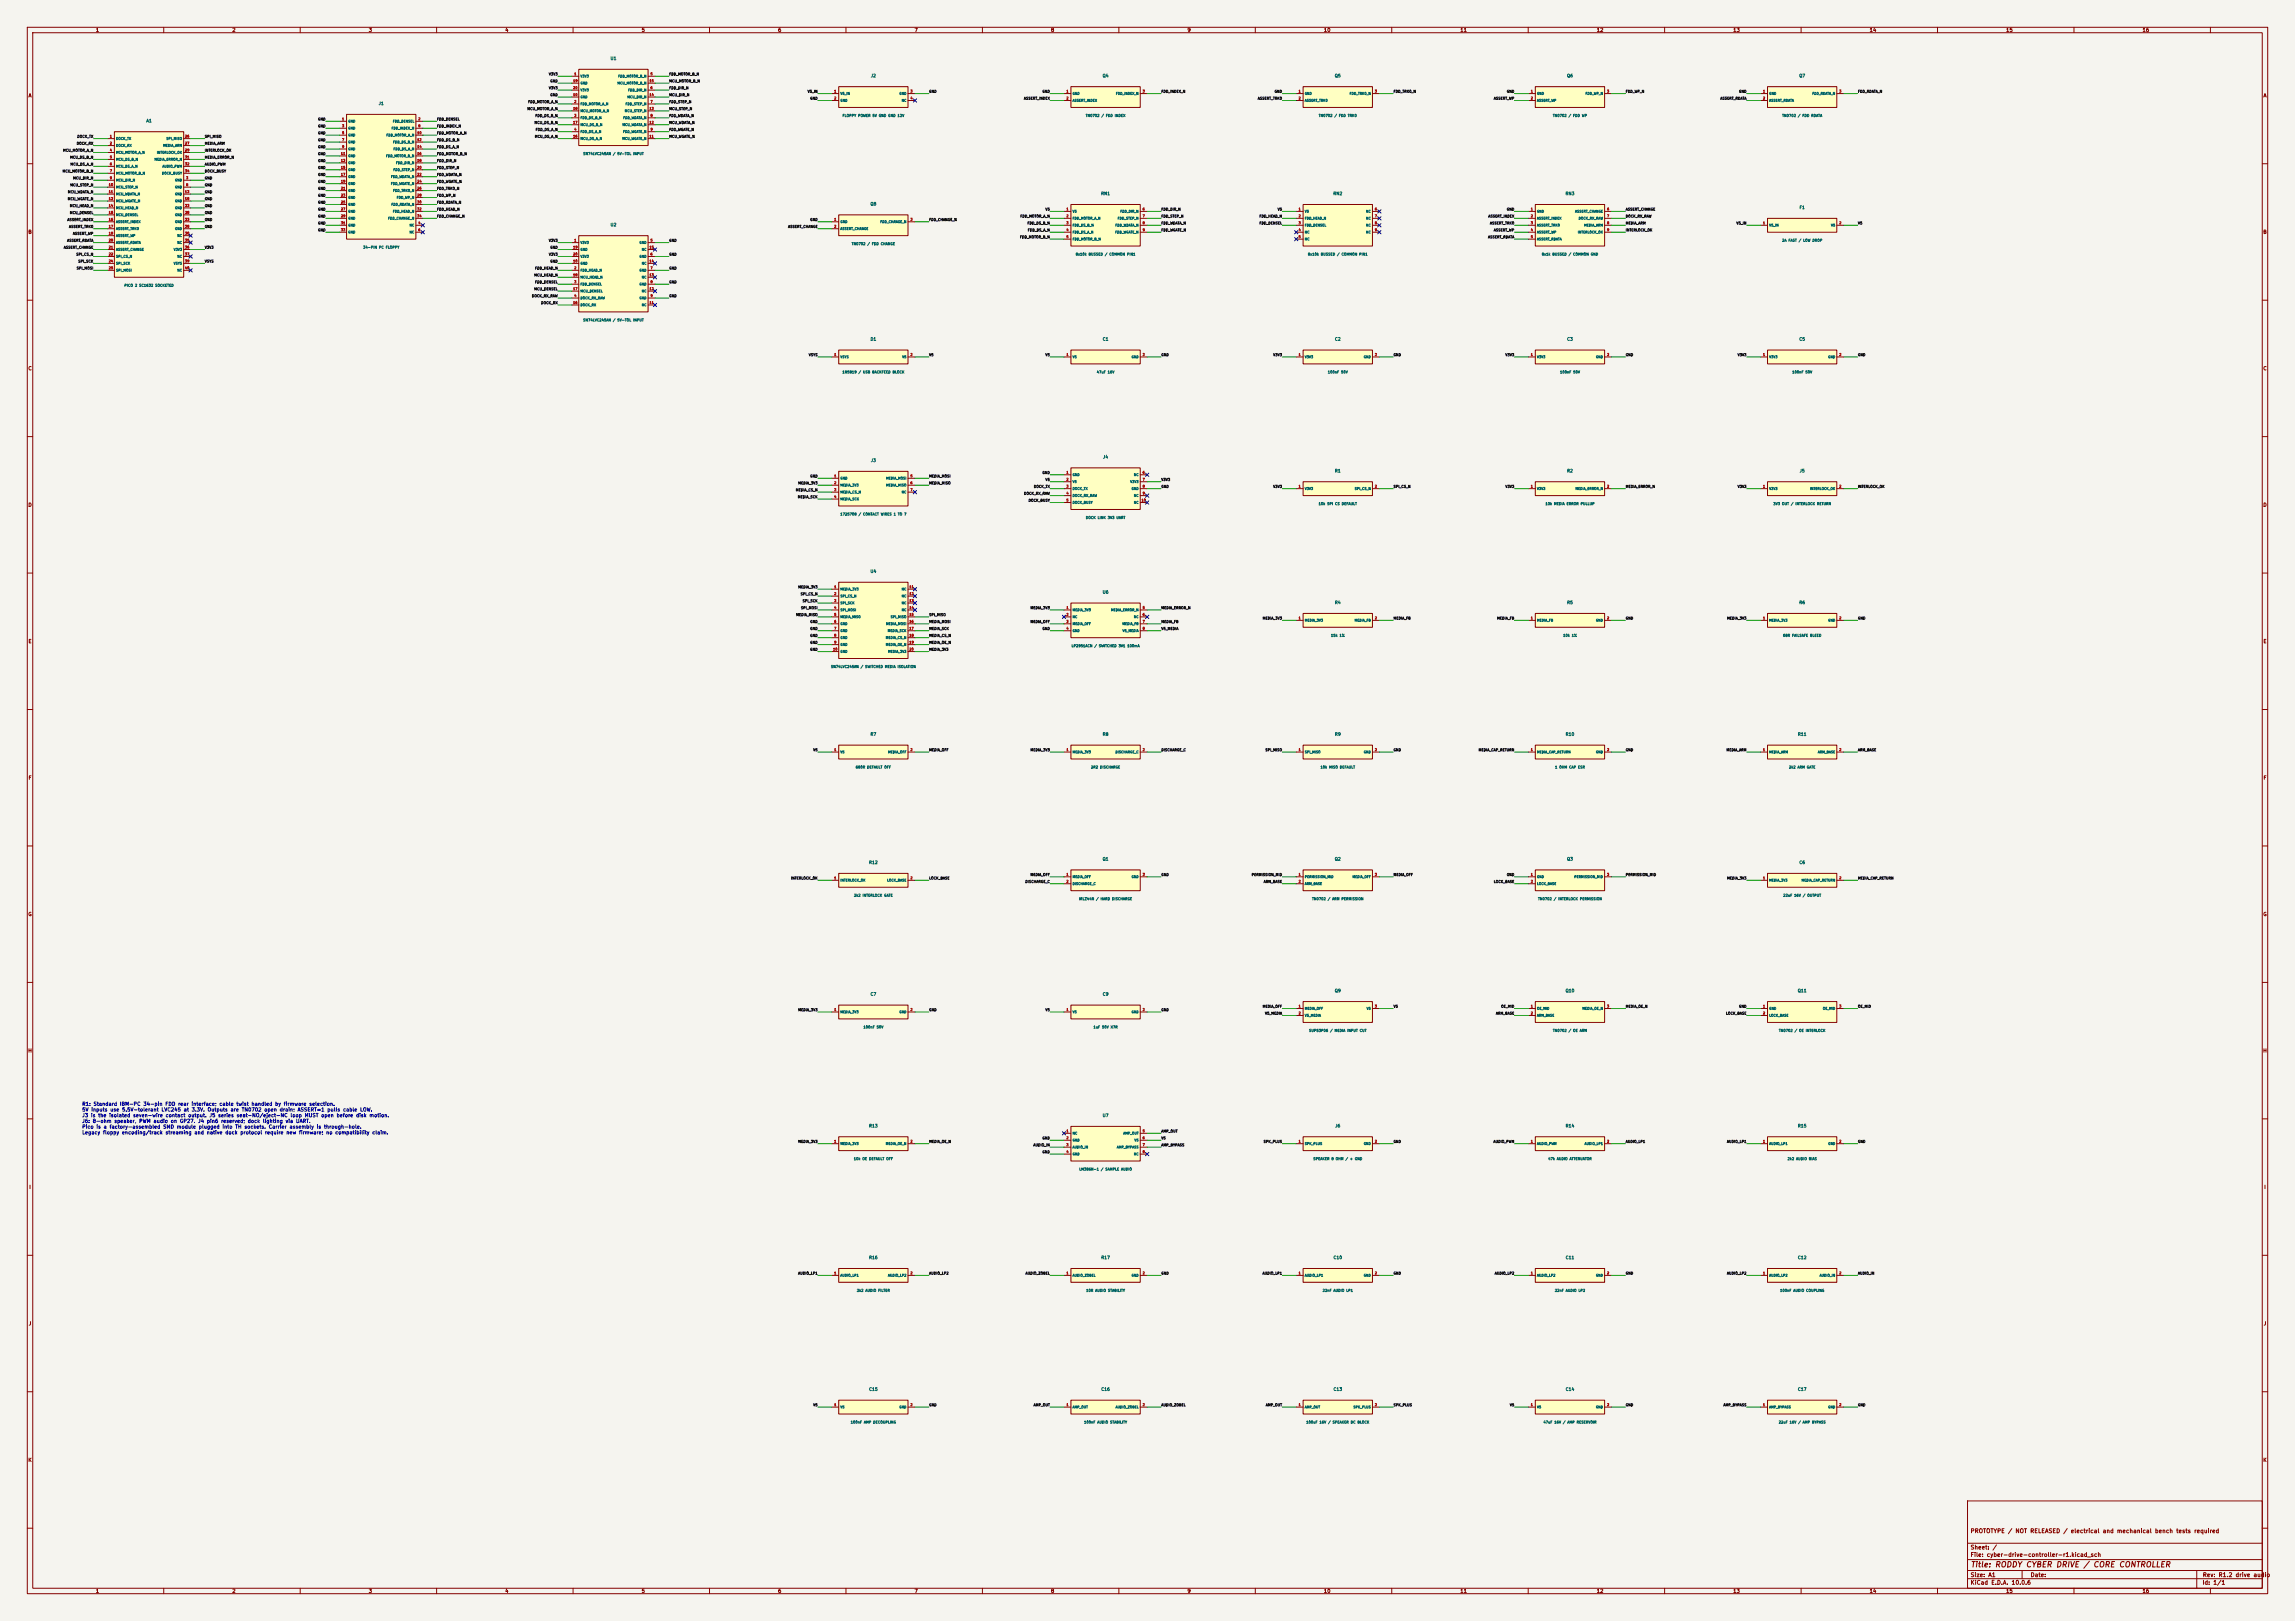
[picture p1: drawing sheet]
<svg xmlns="http://www.w3.org/2000/svg" width="841mm" height="594mm" viewBox="0 0 841 594" stroke-linecap="round" stroke-linejoin="round" font-family="sans-serif">
<defs><g id="words">
<text font-size="2" fill="#840000" x="722" y="574.8">Title: RODDY CYBER DRIVE / CORE CONTROLLER</text>
<g font-size="1.5" fill="#840000">
<text x="721.9" y="562.1">PROTOTYPE / NOT RELEASED / electrical and mechanical bench tests required</text>
<text x="721.9" y="568.1">Sheet: /</text>
<text x="721.9" y="570.8">File: cyber-drive-controller-r1.kicad_sch</text>
<text x="721.9" y="581">KiCad E.D.A. 10.0.6</text>
<text x="721.9" y="578.2">Size: A1</text>
<text x="743.9" y="578.2">Date:</text>
<text x="806.9" y="581">Id: 1/1</text>
<text x="807" y="578.2">Rev: R1.2 drive audio</text>
</g>
<g font-size="1.3" fill="#840000">
<text x="35" y="12">1</text>
<text x="85" y="12">2</text>
<text x="135" y="12">3</text>
<text x="185" y="12">4</text>
<text x="235" y="12">5</text>
<text x="285" y="12">6</text>
<text x="335" y="12">7</text>
<text x="385" y="12">8</text>
<text x="435" y="12">9</text>
<text x="485" y="12">10</text>
<text x="535" y="12">11</text>
<text x="585" y="12">12</text>
<text x="635" y="12">13</text>
<text x="685" y="12">14</text>
<text x="735" y="12">15</text>
<text x="785" y="12">16</text>
<text x="10.3" y="36">A</text>
<text x="829.3" y="36">A</text>
<text x="10.2" y="86">B</text>
<text x="829.2" y="86">B</text>
<text x="10.2" y="136">C</text>
<text x="829.2" y="136">C</text>
<text x="10.2" y="186">D</text>
<text x="829.2" y="186">D</text>
<text x="10.3" y="236">E</text>
<text x="829.3" y="236">E</text>
<text x="10.3" y="286">F</text>
<text x="829.3" y="286">F</text>
<text x="10.2" y="336">G</text>
<text x="829.2" y="336">G</text>
<text x="10.2" y="386">H</text>
<text x="829.2" y="386">H</text>
<text x="10.6" y="436">I</text>
<text x="829.6" y="436">I</text>
<text x="10.4" y="486">J</text>
<text x="829.4" y="486">J</text>
<text x="10.2" y="536">K</text>
<text x="829.2" y="536">K</text>
<text x="35" y="584">1</text>
<text x="85" y="584">2</text>
<text x="135" y="584">3</text>
<text x="185" y="584">4</text>
<text x="235" y="584">5</text>
<text x="285" y="584">6</text>
<text x="335" y="584">7</text>
<text x="385" y="584">8</text>
<text x="435" y="584">9</text>
<text x="485" y="584">10</text>
<text x="535" y="584">11</text>
<text x="585" y="584">12</text>
<text x="635" y="584">13</text>
<text x="685" y="584">14</text>
<text x="735" y="584">15</text>
<text x="785" y="584">16</text>
</g>
<g font-size="1.3" fill="#0000c2">
<text x="30" y="405.5">R1: Standard IBM-PC 34-pin FDD rear interface; cable twist handled by firmware selection.</text>
<text x="30" y="407.6">5V inputs use 5.5V-tolerant LVC245 at 3.3V. Outputs are TN0702 open drain; ASSERT=1 pulls cable LOW.</text>
<text x="30" y="409.7">J3 is the isolated seven-wire contact output. J5 series seat-NO/eject-NC loop MUST open before disk motion.</text>
<text x="30" y="411.8">J6: 8-ohm speaker, PWM audio on GP27. J4 pin6 reserved; dock lighting via UART.</text>
<text x="30" y="413.9">Pico is a factory-assembled SMD module plugged into TH sockets. Carrier assembly is through-hole.</text>
<text x="30" y="416">Legacy floppy encoding/track streaming and native dock protocol require new firmware; no compatibility claim.</text>
</g>
<g font-size="1.1" fill="#006464">
<text x="223.6" y="22.2">U1</text>
<text x="319" y="28.6">J2</text>
<text x="403.9" y="28.6">Q4</text>
<text x="489" y="28.6">Q5</text>
<text x="574.1" y="28.6">Q6</text>
<text x="659.2" y="28.6">Q7</text>
<text x="138.6" y="38.7">J1</text>
<text x="53.5" y="45.1">A1</text>
<text x="403.4" y="71.8">RN1</text>
<text x="488.5" y="71.8">RN2</text>
<text x="573.6" y="71.8">RN3</text>
<text x="318.8" y="75.6">Q8</text>
<text x="659.3" y="76.8">F1</text>
<text x="223.6" y="83.2">U2</text>
<text x="318.9" y="125.1">D1</text>
<text x="403.9" y="125.1">C1</text>
<text x="489" y="125.1">C2</text>
<text x="574.1" y="125.1">C3</text>
<text x="659.2" y="125.1">C5</text>
<text x="319" y="169.6">J3</text>
<text x="404.1" y="168.3">J4</text>
<text x="489" y="173.4">R1</text>
<text x="574.1" y="173.4">R2</text>
<text x="659.3" y="173.4">J5</text>
<text x="318.8" y="210.2">U4</text>
<text x="403.9" y="217.8">U6</text>
<text x="489" y="221.6">R4</text>
<text x="574.1" y="221.6">R5</text>
<text x="659.2" y="221.6">R6</text>
<text x="318.9" y="269.9">R7</text>
<text x="403.9" y="269.9">R8</text>
<text x="489" y="269.9">R9</text>
<text x="573.6" y="269.9">R10</text>
<text x="658.7" y="269.9">R11</text>
<text x="318.3" y="316.9">R12</text>
<text x="403.9" y="315.6">Q1</text>
<text x="489" y="315.6">Q2</text>
<text x="574.1" y="315.6">Q3</text>
<text x="659.2" y="316.9">C6</text>
<text x="318.9" y="365.1">C7</text>
<text x="403.9" y="365.1">C9</text>
<text x="489" y="363.9">Q9</text>
<text x="573.6" y="363.9">Q10</text>
<text x="658.7" y="363.9">Q11</text>
<text x="318.3" y="413.4">R13</text>
<text x="403.9" y="409.6">U7</text>
<text x="489.2" y="413.4">J6</text>
<text x="573.6" y="413.4">R14</text>
<text x="658.7" y="413.4">R15</text>
<text x="318.3" y="461.7">R16</text>
<text x="403.4" y="461.7">R17</text>
<text x="488.5" y="461.7">C10</text>
<text x="573.6" y="461.7">C11</text>
<text x="658.7" y="461.7">C12</text>
<text x="318.3" y="509.9">C15</text>
<text x="403.4" y="509.9">C16</text>
<text x="488.5" y="509.9">C13</text>
<text x="573.6" y="509.9">C14</text>
<text x="658.7" y="509.9">C17</text>
</g>
<g font-size=".9" fill="#0f0f0f">
<text x="201" y="27.8">V3V3</text>
<text x="245.1" y="27.8">FDD_MOTOR_B_N</text>
<text x="201" y="32.9">V3V3</text>
<text x="201.5" y="30.4">GND</text>
<text x="201.5" y="35.5">GND</text>
<text x="245.1" y="30.4">MCU_MOTOR_B_N</text>
<text x="245.1" y="35.5">MCU_DIR_N</text>
<text x="245.1" y="32.9">FDD_DIR_N</text>
<text x="295.8" y="34.2">V5_IN</text>
<text x="340.4" y="34.2">GND</text>
<text x="381.9" y="34.2">GND</text>
<text x="425.5" y="34.2">FDD_INDEX_N</text>
<text x="467" y="34.2">GND</text>
<text x="510.6" y="34.2">FDD_TRK0_N</text>
<text x="552.1" y="34.2">GND</text>
<text x="595.6" y="34.2">FDD_WP_N</text>
<text x="637.1" y="34.2">GND</text>
<text x="680.7" y="34.2">FDD_RDATA_N</text>
<text x="193.1" y="40.5">MCU_MOTOR_A_N</text>
<text x="193.4" y="38">FDD_MOTOR_A_N</text>
<text x="245.1" y="38">FDD_STEP_N</text>
<text x="245.1" y="40.5">MCU_STEP_N</text>
<text x="296.8" y="36.7">GND</text>
<text x="375.1" y="36.7">ASSERT_INDEX</text>
<text x="460.8" y="36.7">ASSERT_TRK0</text>
<text x="547.3" y="36.7">ASSERT_WP</text>
<text x="630.3" y="36.7">ASSERT_RDATA</text>
<text x="116.4" y="46.9">GND</text>
<text x="116.4" y="44.4">GND</text>
<text x="160" y="46.9">FDD_INDEX_N</text>
<text x="160" y="44.4">FDD_DENSEL</text>
<text x="195.8" y="45.6">MCU_DS_B_N</text>
<text x="196.1" y="43.1">FDD_DS_B_N</text>
<text x="245.1" y="43.1">FDD_WDATA_N</text>
<text x="245.1" y="45.6">MCU_WDATA_N</text>
<text x="28" y="53.2">DOCK_RX</text>
<text x="28.2" y="50.7">DOCK_TX</text>
<text x="74.9" y="50.7">SPI_MISO</text>
<text x="74.9" y="53.2">MEDIA_ARM</text>
<text x="116.4" y="52">GND</text>
<text x="116.4" y="49.4">GND</text>
<text x="160" y="52">FDD_DS_B_N</text>
<text x="160" y="49.4">FDD_MOTOR_A_N</text>
<text x="195.9" y="50.7">MCU_DS_A_N</text>
<text x="196.2" y="48.2">FDD_DS_A_N</text>
<text x="245.1" y="50.7">MCU_WGATE_N</text>
<text x="245.1" y="48.2">FDD_WGATE_N</text>
<text x="23" y="55.8">MCU_MOTOR_A_N</text>
<text x="25.6" y="58.3">MCU_DS_B_N</text>
<text x="74.9" y="58.3">MEDIA_ERROR_N</text>
<text x="74.9" y="55.8">INTERLOCK_OK</text>
<text x="116.4" y="59.6">GND</text>
<text x="116.4" y="57.1">GND</text>
<text x="116.4" y="54.5">GND</text>
<text x="160" y="54.5">FDD_DS_A_N</text>
<text x="160" y="57.1">FDD_MOTOR_B_N</text>
<text x="160" y="59.6">FDD_DIR_N</text>
<text x="22.8" y="63.4">MCU_MOTOR_B_N</text>
<text x="25.7" y="60.9">MCU_DS_A_N</text>
<text x="26.7" y="65.9">MCU_DIR_N</text>
<text x="74.9" y="65.9">GND</text>
<text x="74.9" y="63.4">DOCK_BUSY</text>
<text x="74.9" y="60.9">AUDIO_PWM</text>
<text x="116.4" y="64.7">GND</text>
<text x="116.4" y="62.1">GND</text>
<text x="160" y="62.1">FDD_STEP_N</text>
<text x="160" y="64.7">FDD_WDATA_N</text>
<text x="24.8" y="71">MCU_WDATA_N</text>
<text x="25.7" y="68.5">MCU_STEP_N</text>
<text x="74.9" y="71">GND</text>
<text x="74.9" y="68.5">GND</text>
<text x="116.4" y="69.8">GND</text>
<text x="116.4" y="67.2">GND</text>
<text x="160" y="69.8">FDD_TRK0_N</text>
<text x="160" y="67.2">FDD_WGATE_N</text>
<text x="24.7" y="73.6">MCU_WGATE_N</text>
<text x="25.5" y="76.1">MCU_HEAD_N</text>
<text x="74.9" y="73.6">GND</text>
<text x="74.9" y="76.1">GND</text>
<text x="116.4" y="72.3">GND</text>
<text x="116.4" y="77.4">GND</text>
<text x="116.4" y="74.8">GND</text>
<text x="160" y="77.4">FDD_HEAD_N</text>
<text x="160" y="72.3">FDD_WP_N</text>
<text x="160" y="74.8">FDD_RDATA_N</text>
<text x="383" y="77.4">V5</text>
<text x="425.5" y="77.4">FDD_DIR_N</text>
<text x="468.1" y="77.4">V5</text>
<text x="552.1" y="77.4">GND</text>
<text x="595.6" y="77.4">ASSERT_CHANGE</text>
<text x="24.6" y="81.2">ASSERT_INDEX</text>
<text x="25.2" y="83.7">ASSERT_TRK0</text>
<text x="25.5" y="78.6">MCU_DENSEL</text>
<text x="74.9" y="83.7">GND</text>
<text x="74.9" y="81.2">GND</text>
<text x="74.9" y="78.6">GND</text>
<text x="116.4" y="82.5">GND</text>
<text x="116.4" y="79.9">GND</text>
<text x="160" y="79.9">FDD_CHANGE_N</text>
<text x="288.7" y="83.7">ASSERT_CHANGE</text>
<text x="296.8" y="81.2">GND</text>
<text x="340.4" y="81.2">FDD_CHANGE_N</text>
<text x="373.8" y="79.9">FDD_MOTOR_A_N</text>
<text x="376.4" y="82.5">FDD_DS_B_N</text>
<text x="425.5" y="82.5">FDD_WDATA_N</text>
<text x="425.5" y="79.9">FDD_STEP_N</text>
<text x="461.4" y="82.5">FDD_DENSEL</text>
<text x="461.4" y="79.9">FDD_HEAD_N</text>
<text x="545.3" y="79.9">ASSERT_INDEX</text>
<text x="545.9" y="82.5">ASSERT_TRK0</text>
<text x="595.6" y="82.5">MEDIA_ARM</text>
<text x="595.6" y="79.9">DOCK_RX_RAW</text>
<text x="636.2" y="82.5">V5_IN</text>
<text x="680.7" y="82.5">V5</text>
<text x="24.5" y="88.8">ASSERT_RDATA</text>
<text x="26.6" y="86.3">ASSERT_WP</text>
<text x="116.4" y="85">GND</text>
<text x="201" y="88.8">V3V3</text>
<text x="245.1" y="88.8">GND</text>
<text x="373.6" y="87.5">FDD_MOTOR_B_N</text>
<text x="376.5" y="85">FDD_DS_A_N</text>
<text x="425.5" y="85">FDD_WGATE_N</text>
<text x="545.2" y="87.5">ASSERT_RDATA</text>
<text x="547.3" y="85">ASSERT_WP</text>
<text x="595.6" y="85">INTERLOCK_OK</text>
<text x="23.3" y="91.3">ASSERT_CHANGE</text>
<text x="27.8" y="93.9">SPI_CS_N</text>
<text x="74.9" y="91.3">V3V3</text>
<text x="201" y="93.9">V3V3</text>
<text x="201.5" y="91.3">GND</text>
<text x="245.1" y="93.9">GND</text>
<text x="28" y="99">SPI_MOSI</text>
<text x="28.6" y="96.4">SPI_SCK</text>
<text x="74.9" y="96.4">VSYS</text>
<text x="195.7" y="101.5">MCU_HEAD_N</text>
<text x="196" y="99">FDD_HEAD_N</text>
<text x="201.5" y="96.4">GND</text>
<text x="245.1" y="99">GND</text>
<text x="195.7" y="106.6">MCU_DENSEL</text>
<text x="196" y="104">FDD_DENSEL</text>
<text x="245.1" y="104">GND</text>
<text x="194.8" y="109.1">DOCK_RX_RAW</text>
<text x="198.2" y="111.7">DOCK_RX</text>
<text x="245.1" y="109.1">GND</text>
<text x="296.3" y="130.7">VSYS</text>
<text x="340.4" y="130.7">V5</text>
<text x="383" y="130.7">V5</text>
<text x="425.5" y="130.7">GND</text>
<text x="466.5" y="130.7">V3V3</text>
<text x="510.6" y="130.7">GND</text>
<text x="551.5" y="130.7">V3V3</text>
<text x="595.6" y="130.7">GND</text>
<text x="636.6" y="130.7">V3V3</text>
<text x="680.7" y="130.7">GND</text>
<text x="381.9" y="173.9">GND</text>
<text x="292.4" y="177.7">MEDIA_3V3</text>
<text x="296.8" y="175.2">GND</text>
<text x="340.4" y="177.7">MEDIA_MISO</text>
<text x="340.4" y="175.2">MEDIA_MOSI</text>
<text x="378.7" y="179">DOCK_TX</text>
<text x="383" y="176.4">V5</text>
<text x="425.5" y="179">GND</text>
<text x="425.5" y="176.4">V3V3</text>
<text x="466.5" y="179">V3V3</text>
<text x="510.6" y="179">SPI_CS_N</text>
<text x="551.5" y="179">V3V3</text>
<text x="595.6" y="179">MEDIA_ERROR_N</text>
<text x="636.6" y="179">V3V3</text>
<text x="680.7" y="179">INTERLOCK_OK</text>
<text x="291.5" y="180.2">MEDIA_CS_N</text>
<text x="292.2" y="182.8">MEDIA_SCK</text>
<text x="375.1" y="181.5">DOCK_RX_RAW</text>
<text x="376.8" y="184.1">DOCK_BUSY</text>
<text x="292.4" y="215.8">MEDIA_3V3</text>
<text x="293.3" y="218.3">SPI_CS_N</text>
<text x="294" y="220.9">SPI_SCK</text>
<text x="291.6" y="226">MEDIA_MISO</text>
<text x="293.4" y="223.4">SPI_MOSI</text>
<text x="340.4" y="226">SPI_MISO</text>
<text x="377.5" y="223.4">MEDIA_3V3</text>
<text x="425.5" y="223.4">MEDIA_ERROR_N</text>
<text x="462.6" y="227.2">MEDIA_3V3</text>
<text x="510.6" y="227.2">MEDIA_FB</text>
<text x="548.5" y="227.2">MEDIA_FB</text>
<text x="595.6" y="227.2">GND</text>
<text x="632.8" y="227.2">MEDIA_3V3</text>
<text x="680.7" y="227.2">GND</text>
<text x="296.8" y="228.5">GND</text>
<text x="296.8" y="233.6">GND</text>
<text x="296.8" y="231">GND</text>
<text x="340.4" y="233.6">MEDIA_CS_N</text>
<text x="340.4" y="231">MEDIA_SCK</text>
<text x="340.4" y="228.5">MEDIA_MOSI</text>
<text x="377.5" y="228.5">MEDIA_OFF</text>
<text x="381.9" y="231">GND</text>
<text x="425.5" y="228.5">MEDIA_FB</text>
<text x="425.5" y="231">V5_MEDIA</text>
<text x="296.8" y="236.1">GND</text>
<text x="296.8" y="238.7">GND</text>
<text x="340.4" y="236.1">MEDIA_OE_N</text>
<text x="340.4" y="238.7">MEDIA_3V3</text>
<text x="297.9" y="275.5">V5</text>
<text x="340.4" y="275.5">MEDIA_OFF</text>
<text x="377.5" y="275.5">MEDIA_3V3</text>
<text x="425.5" y="275.5">DISCHARGE_C</text>
<text x="463.6" y="275.5">SPI_MISO</text>
<text x="510.6" y="275.5">GND</text>
<text x="541.7" y="275.5">MEDIA_CAP_RETURN</text>
<text x="595.6" y="275.5">GND</text>
<text x="632.6" y="275.5">MEDIA_ARM</text>
<text x="680.7" y="275.5">ARM_BASE</text>
<text x="289.8" y="322.5">INTERLOCK_OK</text>
<text x="340.4" y="322.5">LOCK_BASE</text>
<text x="375.6" y="323.8">DISCHARGE_C</text>
<text x="377.5" y="321.2">MEDIA_OFF</text>
<text x="425.5" y="321.2">GND</text>
<text x="458.6" y="321.2">PERMISSION_MID</text>
<text x="463" y="323.8">ARM_BASE</text>
<text x="510.6" y="321.2">MEDIA_OFF</text>
<text x="547.3" y="323.8">LOCK_BASE</text>
<text x="552.1" y="321.2">GND</text>
<text x="595.6" y="321.2">PERMISSION_MID</text>
<text x="632.8" y="322.5">MEDIA_3V3</text>
<text x="680.7" y="322.5">MEDIA_CAP_RETURN</text>
<text x="292.4" y="370.7">MEDIA_3V3</text>
<text x="340.4" y="370.7">GND</text>
<text x="383" y="370.7">V5</text>
<text x="425.5" y="370.7">GND</text>
<text x="462.6" y="369.5">MEDIA_OFF</text>
<text x="510.6" y="369.5">V5</text>
<text x="550" y="369.5">OE_MID</text>
<text x="595.6" y="369.5">MEDIA_OE_N</text>
<text x="637.1" y="369.5">GND</text>
<text x="680.7" y="369.5">OE_MID</text>
<text x="463.5" y="372">V5_MEDIA</text>
<text x="548.1" y="372">ARM_BASE</text>
<text x="632.4" y="372">LOCK_BASE</text>
<text x="292.4" y="419">MEDIA_3V3</text>
<text x="340.4" y="419">MEDIA_OE_N</text>
<text x="381.9" y="417.7">GND</text>
<text x="425.5" y="415.2">AMP_OUT</text>
<text x="425.5" y="417.7">V5</text>
<text x="462.9" y="419">SPK_PLUS</text>
<text x="510.6" y="419">GND</text>
<text x="547.2" y="419">AUDIO_PWM</text>
<text x="595.6" y="419">AUDIO_LP1</text>
<text x="632.7" y="419">AUDIO_LP1</text>
<text x="680.7" y="419">GND</text>
<text x="378.6" y="420.3">AUDIO_IN</text>
<text x="381.9" y="422.8">GND</text>
<text x="425.5" y="420.3">AMP_BYPASS</text>
<text x="292.4" y="467.3">AUDIO_LP1</text>
<text x="340.4" y="467.3">AUDIO_LP2</text>
<text x="375.7" y="467.3">AUDIO_ZOBEL</text>
<text x="425.5" y="467.3">GND</text>
<text x="462.6" y="467.3">AUDIO_LP1</text>
<text x="510.6" y="467.3">GND</text>
<text x="547.6" y="467.3">AUDIO_LP2</text>
<text x="595.6" y="467.3">GND</text>
<text x="632.7" y="467.3">AUDIO_LP2</text>
<text x="680.7" y="467.3">AUDIO_IN</text>
<text x="297.9" y="515.5">V5</text>
<text x="340.4" y="515.5">GND</text>
<text x="378.7" y="515.5">AMP_OUT</text>
<text x="425.5" y="515.5">AUDIO_ZOBEL</text>
<text x="463.8" y="515.5">AMP_OUT</text>
<text x="510.6" y="515.5">SPK_PLUS</text>
<text x="553.2" y="515.5">V5</text>
<text x="595.6" y="515.5">GND</text>
<text x="631.4" y="515.5">AMP_BYPASS</text>
<text x="680.7" y="515.5">GND</text>
</g>
<g font-size=".9" fill="#a90000">
<text x="210.3" y="27.7">1</text>
<text x="238.3" y="27.7">5</text>
<text x="209.9" y="35.3">10</text>
<text x="209.9" y="30.3">19</text>
<text x="209.9" y="32.8">20</text>
<text x="237.9" y="35.3">14</text>
<text x="237.9" y="30.3">15</text>
<text x="238.3" y="32.8">6</text>
<text x="305.6" y="34.1">1</text>
<text x="333.5" y="34.1">3</text>
<text x="390.7" y="34.1">1</text>
<text x="418.6" y="34.1">3</text>
<text x="475.8" y="34.1">1</text>
<text x="503.7" y="34.1">3</text>
<text x="560.9" y="34.1">1</text>
<text x="588.8" y="34.1">3</text>
<text x="645.9" y="34.1">1</text>
<text x="673.9" y="34.1">3</text>
<text x="209.9" y="40.4">18</text>
<text x="210.3" y="37.9">2</text>
<text x="237.9" y="40.4">13</text>
<text x="238.3" y="37.9">7</text>
<text x="305.6" y="36.6">2</text>
<text x="333.5" y="36.6">4</text>
<text x="390.7" y="36.6">2</text>
<text x="475.8" y="36.6">2</text>
<text x="560.9" y="36.6">2</text>
<text x="645.9" y="36.6">2</text>
<text x="125.2" y="44.2">1</text>
<text x="125.2" y="46.8">3</text>
<text x="153.2" y="44.2">2</text>
<text x="153.2" y="46.8">8</text>
<text x="209.9" y="45.5">17</text>
<text x="210.3" y="43">3</text>
<text x="237.9" y="45.5">12</text>
<text x="238.3" y="43">8</text>
<text x="40.2" y="50.6">1</text>
<text x="40.2" y="53.1">2</text>
<text x="67.7" y="50.6">26</text>
<text x="67.7" y="53.1">27</text>
<text x="125.2" y="49.3">5</text>
<text x="125.2" y="51.9">7</text>
<text x="152.8" y="49.3">10</text>
<text x="152.8" y="51.9">12</text>
<text x="209.9" y="50.6">16</text>
<text x="210.3" y="48">4</text>
<text x="237.9" y="50.6">11</text>
<text x="238.3" y="48">9</text>
<text x="40.2" y="55.7">4</text>
<text x="40.2" y="58.2">5</text>
<text x="67.7" y="55.7">29</text>
<text x="67.7" y="58.2">31</text>
<text x="124.8" y="56.9">11</text>
<text x="124.8" y="59.5">13</text>
<text x="125.2" y="54.4">9</text>
<text x="152.8" y="54.4">14</text>
<text x="152.8" y="56.9">16</text>
<text x="152.8" y="59.5">18</text>
<text x="40.2" y="60.7">6</text>
<text x="40.2" y="63.3">7</text>
<text x="40.2" y="65.8">9</text>
<text x="67.7" y="60.7">32</text>
<text x="67.7" y="63.3">34</text>
<text x="68.1" y="65.8">3</text>
<text x="124.8" y="62">15</text>
<text x="124.8" y="64.6">17</text>
<text x="152.8" y="62">20</text>
<text x="152.8" y="64.6">22</text>
<text x="39.7" y="68.4">10</text>
<text x="39.7" y="70.9">11</text>
<text x="67.7" y="70.9">13</text>
<text x="68.1" y="68.4">8</text>
<text x="124.8" y="67.1">19</text>
<text x="124.8" y="69.6">21</text>
<text x="152.8" y="67.1">24</text>
<text x="152.8" y="69.6">26</text>
<text x="39.7" y="73.4">12</text>
<text x="39.7" y="76">14</text>
<text x="67.7" y="73.4">18</text>
<text x="67.7" y="76">23</text>
<text x="124.8" y="72.2">23</text>
<text x="124.8" y="74.7">25</text>
<text x="124.8" y="77.3">27</text>
<text x="152.8" y="72.2">28</text>
<text x="152.8" y="74.7">30</text>
<text x="152.8" y="77.3">32</text>
<text x="390.7" y="77.3">1</text>
<text x="418.6" y="77.3">6</text>
<text x="475.8" y="77.3">1</text>
<text x="503.7" y="77.3">6</text>
<text x="560.9" y="77.3">1</text>
<text x="588.8" y="77.3">6</text>
<text x="39.7" y="78.5">15</text>
<text x="39.7" y="81.1">16</text>
<text x="39.7" y="83.6">17</text>
<text x="67.7" y="78.5">28</text>
<text x="67.7" y="81.1">33</text>
<text x="67.7" y="83.6">38</text>
<text x="124.8" y="79.8">29</text>
<text x="124.8" y="82.3">31</text>
<text x="152.8" y="79.8">34</text>
<text x="153.2" y="82.3">4</text>
<text x="305.6" y="81.1">1</text>
<text x="305.6" y="83.6">2</text>
<text x="333.5" y="81.1">3</text>
<text x="390.7" y="79.8">2</text>
<text x="390.7" y="82.3">3</text>
<text x="418.6" y="79.8">7</text>
<text x="418.6" y="82.3">8</text>
<text x="475.8" y="79.8">2</text>
<text x="475.8" y="82.3">3</text>
<text x="503.7" y="79.8">7</text>
<text x="503.7" y="82.3">8</text>
<text x="560.9" y="79.8">2</text>
<text x="560.9" y="82.3">3</text>
<text x="588.8" y="79.8">7</text>
<text x="588.8" y="82.3">8</text>
<text x="645.9" y="82.3">1</text>
<text x="673.9" y="82.3">2</text>
<text x="39.7" y="86.1">19</text>
<text x="39.7" y="88.7">20</text>
<text x="67.7" y="86.1">30</text>
<text x="67.7" y="88.7">35</text>
<text x="124.8" y="84.9">33</text>
<text x="153.2" y="84.9">6</text>
<text x="210.3" y="88.7">1</text>
<text x="238.3" y="88.7">5</text>
<text x="390.7" y="84.9">4</text>
<text x="390.7" y="87.4">5</text>
<text x="418.6" y="84.9">9</text>
<text x="475.8" y="84.9">4</text>
<text x="475.8" y="87.4">5</text>
<text x="503.7" y="84.9">9</text>
<text x="560.9" y="84.9">4</text>
<text x="560.9" y="87.4">5</text>
<text x="588.8" y="84.9">9</text>
<text x="39.7" y="91.2">21</text>
<text x="39.7" y="93.8">22</text>
<text x="67.7" y="91.2">36</text>
<text x="67.7" y="93.8">37</text>
<text x="209.9" y="91.2">19</text>
<text x="209.9" y="93.8">20</text>
<text x="237.9" y="91.2">15</text>
<text x="238.3" y="93.8">6</text>
<text x="39.7" y="96.3">24</text>
<text x="39.7" y="98.8">25</text>
<text x="67.7" y="96.3">39</text>
<text x="67.7" y="98.8">40</text>
<text x="209.9" y="96.3">10</text>
<text x="209.9" y="101.4">18</text>
<text x="210.3" y="98.8">2</text>
<text x="237.9" y="101.4">13</text>
<text x="237.9" y="96.3">14</text>
<text x="238.3" y="98.8">7</text>
<text x="209.9" y="106.5">17</text>
<text x="210.3" y="103.9">3</text>
<text x="237.9" y="106.5">12</text>
<text x="238.3" y="103.9">8</text>
<text x="209.9" y="111.5">16</text>
<text x="210.3" y="109">4</text>
<text x="237.9" y="111.5">11</text>
<text x="238.3" y="109">9</text>
<text x="305.6" y="130.6">1</text>
<text x="333.5" y="130.6">2</text>
<text x="390.7" y="130.6">1</text>
<text x="418.6" y="130.6">2</text>
<text x="475.8" y="130.6">1</text>
<text x="503.7" y="130.6">2</text>
<text x="560.9" y="130.6">1</text>
<text x="588.8" y="130.6">2</text>
<text x="645.9" y="130.6">1</text>
<text x="673.9" y="130.6">2</text>
<text x="390.7" y="173.8">1</text>
<text x="418.6" y="173.8">6</text>
<text x="305.6" y="175">1</text>
<text x="305.6" y="177.6">2</text>
<text x="333.5" y="175">5</text>
<text x="333.5" y="177.6">6</text>
<text x="390.7" y="176.3">2</text>
<text x="390.7" y="178.9">3</text>
<text x="418.6" y="176.3">7</text>
<text x="418.6" y="178.9">8</text>
<text x="475.8" y="178.9">1</text>
<text x="503.7" y="178.9">2</text>
<text x="560.9" y="178.9">1</text>
<text x="588.8" y="178.9">2</text>
<text x="645.9" y="178.9">1</text>
<text x="673.9" y="178.9">2</text>
<text x="305.6" y="180.1">3</text>
<text x="305.6" y="182.7">4</text>
<text x="333.5" y="180.1">7</text>
<text x="390.7" y="181.4">4</text>
<text x="390.7" y="183.9">5</text>
<text x="418.2" y="183.9">10</text>
<text x="418.6" y="181.4">9</text>
<text x="305.6" y="215.7">1</text>
<text x="333.1" y="215.7">11</text>
<text x="305.6" y="218.2">2</text>
<text x="305.6" y="220.8">3</text>
<text x="333.1" y="218.2">12</text>
<text x="333.1" y="220.8">13</text>
<text x="305.6" y="223.3">4</text>
<text x="305.6" y="225.8">5</text>
<text x="333.1" y="223.3">14</text>
<text x="333.1" y="225.8">15</text>
<text x="390.7" y="223.3">1</text>
<text x="390.7" y="225.8">2</text>
<text x="418.6" y="223.3">5</text>
<text x="418.6" y="225.8">6</text>
<text x="475.8" y="227.1">1</text>
<text x="503.7" y="227.1">2</text>
<text x="560.9" y="227.1">1</text>
<text x="588.8" y="227.1">2</text>
<text x="645.9" y="227.1">1</text>
<text x="673.9" y="227.1">2</text>
<text x="305.6" y="228.4">6</text>
<text x="305.6" y="230.9">7</text>
<text x="305.6" y="233.5">8</text>
<text x="333.1" y="228.4">16</text>
<text x="333.1" y="230.9">17</text>
<text x="333.1" y="233.5">18</text>
<text x="390.7" y="228.4">3</text>
<text x="390.7" y="230.9">4</text>
<text x="418.6" y="228.4">7</text>
<text x="418.6" y="230.9">8</text>
<text x="305.2" y="238.5">10</text>
<text x="305.6" y="236">9</text>
<text x="333.1" y="236">19</text>
<text x="333.1" y="238.5">20</text>
<text x="305.6" y="275.4">1</text>
<text x="333.5" y="275.4">2</text>
<text x="390.7" y="275.4">1</text>
<text x="418.6" y="275.4">2</text>
<text x="475.8" y="275.4">1</text>
<text x="503.7" y="275.4">2</text>
<text x="560.9" y="275.4">1</text>
<text x="588.8" y="275.4">2</text>
<text x="645.9" y="275.4">1</text>
<text x="673.9" y="275.4">2</text>
<text x="305.6" y="322.4">1</text>
<text x="333.5" y="322.4">2</text>
<text x="390.7" y="321.1">1</text>
<text x="390.7" y="323.6">2</text>
<text x="418.6" y="321.1">3</text>
<text x="475.8" y="321.1">1</text>
<text x="475.8" y="323.6">2</text>
<text x="503.7" y="321.1">3</text>
<text x="560.9" y="321.1">1</text>
<text x="560.9" y="323.6">2</text>
<text x="588.8" y="321.1">3</text>
<text x="645.9" y="322.4">1</text>
<text x="673.9" y="322.4">2</text>
<text x="305.6" y="370.6">1</text>
<text x="333.5" y="370.6">2</text>
<text x="390.7" y="370.6">1</text>
<text x="418.6" y="370.6">2</text>
<text x="475.8" y="369.4">1</text>
<text x="475.8" y="371.9">2</text>
<text x="503.7" y="369.4">3</text>
<text x="560.9" y="369.4">1</text>
<text x="560.9" y="371.9">2</text>
<text x="588.8" y="369.4">3</text>
<text x="645.9" y="369.4">1</text>
<text x="645.9" y="371.9">2</text>
<text x="673.9" y="369.4">3</text>
<text x="305.6" y="418.9">1</text>
<text x="333.5" y="418.9">2</text>
<text x="390.7" y="415.1">1</text>
<text x="390.7" y="417.6">2</text>
<text x="418.6" y="415.1">5</text>
<text x="418.6" y="417.6">6</text>
<text x="475.8" y="418.9">1</text>
<text x="503.7" y="418.9">2</text>
<text x="560.9" y="418.9">1</text>
<text x="588.8" y="418.9">2</text>
<text x="645.9" y="418.9">1</text>
<text x="673.9" y="418.9">2</text>
<text x="390.7" y="420.2">3</text>
<text x="390.7" y="422.7">4</text>
<text x="418.6" y="420.2">7</text>
<text x="418.6" y="422.7">8</text>
<text x="305.6" y="467.1">1</text>
<text x="333.5" y="467.1">2</text>
<text x="390.7" y="467.1">1</text>
<text x="418.6" y="467.1">2</text>
<text x="475.8" y="467.1">1</text>
<text x="503.7" y="467.1">2</text>
<text x="560.9" y="467.1">1</text>
<text x="588.8" y="467.1">2</text>
<text x="645.9" y="467.1">1</text>
<text x="673.9" y="467.1">2</text>
<text x="305.6" y="515.4">1</text>
<text x="333.5" y="515.4">2</text>
<text x="390.7" y="515.4">1</text>
<text x="418.6" y="515.4">2</text>
<text x="475.8" y="515.4">1</text>
<text x="503.7" y="515.4">2</text>
<text x="560.9" y="515.4">1</text>
<text x="588.8" y="515.4">2</text>
<text x="645.9" y="515.4">1</text>
<text x="673.9" y="515.4">2</text>
</g>
<g font-size=".9" fill="#006464">
<text x="212.6" y="28.6">V3V3</text>
<text x="226.4" y="28.6">FDD_MOTOR_B_N</text>
<text x="212.6" y="31.1">GND</text>
<text x="212.6" y="33.7">V3V3</text>
<text x="226.2" y="31.1">MCU_MOTOR_B_N</text>
<text x="230.1" y="33.7">FDD_DIR_N</text>
<text x="307.9" y="34.9">V5_IN</text>
<text x="329.5" y="34.9">GND</text>
<text x="392.9" y="34.9">GND</text>
<text x="408.8" y="34.9">FDD_INDEX_N</text>
<text x="478" y="34.9">GND</text>
<text x="494.5" y="34.9">FDD_TRK0_N</text>
<text x="563.1" y="34.9">GND</text>
<text x="580.9" y="34.9">FDD_WP_N</text>
<text x="648.2" y="34.9">GND</text>
<text x="664" y="34.9">FDD_RDATA_N</text>
<text x="212.6" y="38.7">FDD_MOTOR_A_N</text>
<text x="212.6" y="36.2">GND</text>
<text x="212.6" y="41.3">MCU_MOTOR_A_N</text>
<text x="228.8" y="41.3">MCU_STEP_N</text>
<text x="229.1" y="38.7">FDD_STEP_N</text>
<text x="229.8" y="36.2">MCU_DIR_N</text>
<text x="307.9" y="37.5">GND</text>
<text x="330.3" y="37.5">NC</text>
<text x="392.9" y="37.5">ASSERT_INDEX</text>
<text x="478" y="37.5">ASSERT_TRK0</text>
<text x="563.1" y="37.5">ASSERT_WP</text>
<text x="648.2" y="37.5">ASSERT_RDATA</text>
<text x="127.5" y="45.1">GND</text>
<text x="127.5" y="47.6">GND</text>
<text x="143.4" y="47.6">FDD_INDEX_N</text>
<text x="143.9" y="45.1">FDD_DENSEL</text>
<text x="212.6" y="43.8">FDD_DS_B_N</text>
<text x="212.6" y="46.4">MCU_DS_B_N</text>
<text x="228" y="46.4">MCU_WDATA_N</text>
<text x="228.3" y="43.8">FDD_WDATA_N</text>
<text x="308.6" y="43">FLOPPY POWER 5V GND GND 12V</text>
<text x="397.8" y="43">TN0702 / FDD INDEX</text>
<text x="483.1" y="43">TN0702 / FDD TRK0</text>
<text x="568.9" y="43">TN0702 / FDD WP</text>
<text x="653" y="43">TN0702 / FDD RDATA</text>
<text x="42.4" y="51.4">DOCK_TX</text>
<text x="42.4" y="54">DOCK_RX</text>
<text x="59.7" y="54">MEDIA_ARM</text>
<text x="60.8" y="51.4">SPI_MISO</text>
<text x="127.5" y="50.2">GND</text>
<text x="127.5" y="52.7">GND</text>
<text x="141.5" y="50.2">FDD_MOTOR_A_N</text>
<text x="143.9" y="52.7">FDD_DS_B_N</text>
<text x="212.6" y="48.9">FDD_DS_A_N</text>
<text x="212.6" y="51.4">MCU_DS_A_N</text>
<text x="227.9" y="51.4">MCU_WGATE_N</text>
<text x="228.2" y="48.9">FDD_WGATE_N</text>
<text x="42.4" y="56.5">MCU_MOTOR_A_N</text>
<text x="42.4" y="59.1">MCU_DS_B_N</text>
<text x="56.5" y="59.1">MEDIA_ERROR_N</text>
<text x="57.4" y="56.5">INTERLOCK_OK</text>
<text x="127.5" y="55.3">GND</text>
<text x="127.5" y="57.8">GND</text>
<text x="141.4" y="57.8">FDD_MOTOR_B_N</text>
<text x="144.1" y="55.3">FDD_DS_A_N</text>
<text x="213.6" y="57">SN74LVC245AN / 5V-TOL INPUT</text>
<text x="42.4" y="61.6">MCU_DS_A_N</text>
<text x="42.4" y="64.1">MCU_MOTOR_B_N</text>
<text x="59.3" y="64.1">DOCK_BUSY</text>
<text x="59.4" y="61.6">AUDIO_PWM</text>
<text x="127.5" y="60.3">GND</text>
<text x="127.5" y="62.9">GND</text>
<text x="127.5" y="65.4">GND</text>
<text x="143.2" y="65.4">FDD_WDATA_N</text>
<text x="144" y="62.9">FDD_STEP_N</text>
<text x="145" y="60.3">FDD_DIR_N</text>
<text x="42.4" y="66.7">MCU_DIR_N</text>
<text x="42.4" y="69.2">MCU_STEP_N</text>
<text x="42.4" y="71.8">MCU_WDATA_N</text>
<text x="64" y="66.7">GND</text>
<text x="64" y="69.2">GND</text>
<text x="64" y="71.8">GND</text>
<text x="127.5" y="68">GND</text>
<text x="127.5" y="70.5">GND</text>
<text x="143.1" y="68">FDD_WGATE_N</text>
<text x="143.9" y="70.5">FDD_TRK0_N</text>
<text x="42.4" y="74.3">MCU_WGATE_N</text>
<text x="42.4" y="76.8">MCU_HEAD_N</text>
<text x="64" y="74.3">GND</text>
<text x="64" y="76.8">GND</text>
<text x="127.5" y="73">GND</text>
<text x="127.5" y="75.6">GND</text>
<text x="143.3" y="75.6">FDD_RDATA_N</text>
<text x="145.3" y="73">FDD_WP_N</text>
<text x="42.4" y="79.4">MCU_DENSEL</text>
<text x="42.4" y="81.9">ASSERT_INDEX</text>
<text x="64" y="79.4">GND</text>
<text x="64" y="81.9">GND</text>
<text x="127.5" y="78.1">GND</text>
<text x="127.5" y="80.7">GND</text>
<text x="127.5" y="83.2">GND</text>
<text x="142.1" y="80.7">FDD_CHANGE_N</text>
<text x="143.9" y="78.1">FDD_HEAD_N</text>
<text x="150" y="83.2">NC</text>
<text x="307.9" y="81.9">GND</text>
<text x="322.5" y="81.9">FDD_CHANGE_N</text>
<text x="392.9" y="78.1">V5</text>
<text x="392.9" y="80.7">FDD_MOTOR_A_N</text>
<text x="392.9" y="83.2">FDD_DS_B_N</text>
<text x="408.6" y="83.2">FDD_WDATA_N</text>
<text x="409.5" y="80.7">FDD_STEP_N</text>
<text x="410.4" y="78.1">FDD_DIR_N</text>
<text x="478" y="78.1">V5</text>
<text x="478" y="80.7">FDD_HEAD_N</text>
<text x="478" y="83.2">FDD_DENSEL</text>
<text x="500.5" y="78.1">NC</text>
<text x="500.5" y="80.7">NC</text>
<text x="500.5" y="83.2">NC</text>
<text x="563.1" y="78.1">GND</text>
<text x="563.1" y="80.7">ASSERT_INDEX</text>
<text x="563.1" y="83.2">ASSERT_TRK0</text>
<text x="577.1" y="78.1">ASSERT_CHANGE</text>
<text x="578.4" y="80.7">DOCK_RX_RAW</text>
<text x="580.4" y="83.2">MEDIA_ARM</text>
<text x="648.2" y="83.2">V5_IN</text>
<text x="670.9" y="83.2">V5</text>
<text x="42.4" y="84.5">ASSERT_TRK0</text>
<text x="42.4" y="87">ASSERT_WP</text>
<text x="42.4" y="89.5">ASSERT_RDATA</text>
<text x="64" y="84.5">GND</text>
<text x="64.9" y="87">NC</text>
<text x="64.9" y="89.5">NC</text>
<text x="127.5" y="85.7">GND</text>
<text x="150" y="85.7">NC</text>
<text x="212.6" y="89.5">V3V3</text>
<text x="234.2" y="89.5">GND</text>
<text x="307.9" y="84.5">ASSERT_CHANGE</text>
<text x="392.9" y="85.7">FDD_DS_A_N</text>
<text x="392.9" y="88.3">FDD_MOTOR_B_N</text>
<text x="408.6" y="85.7">FDD_WGATE_N</text>
<text x="478" y="85.7">NC</text>
<text x="478" y="88.3">NC</text>
<text x="500.5" y="85.7">NC</text>
<text x="563.1" y="85.7">ASSERT_WP</text>
<text x="563.1" y="88.3">ASSERT_RDATA</text>
<text x="578.1" y="85.7">INTERLOCK_OK</text>
<text x="652.9" y="88.8">2A FAST / LOW DROP</text>
<text x="42.4" y="92.1">ASSERT_CHANGE</text>
<text x="42.4" y="94.6">SPI_CS_N</text>
<text x="63.5" y="92.1">V3V3</text>
<text x="64.9" y="94.6">NC</text>
<text x="133" y="91.3">34-PIN PC FLOPPY</text>
<text x="212.6" y="92.1">GND</text>
<text x="212.6" y="94.6">V3V3</text>
<text x="234.2" y="94.6">GND</text>
<text x="235.1" y="92.1">NC</text>
<text x="312" y="90">TN0702 / FDD CHANGE</text>
<text x="394.1" y="93.8">8x10k BUSSED / COMMON PIN1</text>
<text x="479.2" y="93.8">8x10k BUSSED / COMMON PIN1</text>
<text x="564.9" y="93.8">8x1k BUSSED / COMMON GND</text>
<text x="42.4" y="97.2">SPI_SCK</text>
<text x="42.4" y="99.7">SPI_MOSI</text>
<text x="63.5" y="97.2">VSYS</text>
<text x="64.9" y="99.7">NC</text>
<text x="212.6" y="99.7">FDD_HEAD_N</text>
<text x="212.6" y="97.2">GND</text>
<text x="234.2" y="99.7">GND</text>
<text x="235.1" y="97.2">NC</text>
<text x="45.5" y="105.3">PICO 2 SC1632 SOCKETED</text>
<text x="212.6" y="104.8">FDD_DENSEL</text>
<text x="212.6" y="107.3">MCU_DENSEL</text>
<text x="212.6" y="102.2">MCU_HEAD_N</text>
<text x="234.2" y="104.8">GND</text>
<text x="235.1" y="107.3">NC</text>
<text x="235.1" y="102.2">NC</text>
<text x="212.6" y="109.9">DOCK_RX_RAW</text>
<text x="212.6" y="112.4">DOCK_RX</text>
<text x="234.2" y="109.9">GND</text>
<text x="235.1" y="112.4">NC</text>
<text x="213.6" y="118">SN74LVC245AN / 5V-TOL INPUT</text>
<text x="307.9" y="131.5">VSYS</text>
<text x="330.5" y="131.5">V5</text>
<text x="392.9" y="131.5">V5</text>
<text x="414.6" y="131.5">GND</text>
<text x="478" y="131.5">V3V3</text>
<text x="499.6" y="131.5">GND</text>
<text x="563.1" y="131.5">V3V3</text>
<text x="584.7" y="131.5">GND</text>
<text x="648.2" y="131.5">V3V3</text>
<text x="669.8" y="131.5">GND</text>
<text x="308.6" y="137">1N5819 / USB BACKFEED BLOCK</text>
<text x="401.8" y="137">47uF 16V</text>
<text x="486.5" y="137">100nF 50V</text>
<text x="571.6" y="137">100nF 50V</text>
<text x="656.6" y="137">100nF 50V</text>
<text x="307.9" y="175.9">GND</text>
<text x="307.9" y="178.4">MEDIA_3V3</text>
<text x="324.6" y="175.9">MEDIA_MOSI</text>
<text x="324.6" y="178.4">MEDIA_MISO</text>
<text x="392.9" y="174.6">GND</text>
<text x="392.9" y="177.2">V5</text>
<text x="392.9" y="179.7">DOCK_TX</text>
<text x="414.1" y="177.2">V3V3</text>
<text x="414.6" y="179.7">GND</text>
<text x="415.4" y="174.6">NC</text>
<text x="478" y="179.7">V3V3</text>
<text x="496.3" y="179.7">SPI_CS_N</text>
<text x="563.1" y="179.7">V3V3</text>
<text x="577.2" y="179.7">MEDIA_ERROR_N</text>
<text x="648.2" y="179.7">V3V3</text>
<text x="663.2" y="179.7">INTERLOCK_OK</text>
<text x="307.9" y="181">MEDIA_CS_N</text>
<text x="307.9" y="183.5">MEDIA_SCK</text>
<text x="330.3" y="181">NC</text>
<text x="392.9" y="182.3">DOCK_RX_RAW</text>
<text x="392.9" y="184.8">DOCK_BUSY</text>
<text x="415.4" y="182.3">NC</text>
<text x="415.4" y="184.8">NC</text>
<text x="483.1" y="185.3">10k SPI CS DEFAULT</text>
<text x="566.2" y="185.3">10k MEDIA ERROR PULLUP</text>
<text x="649.7" y="185.3">3V3 OUT / INTERLOCK RETURN</text>
<text x="307.8" y="189.1">1725708 / CONTACT WIRES 1 TO 7</text>
<text x="397.8" y="190.4">DOCK LINK 3V3 UART</text>
<text x="307.9" y="216.5">MEDIA_3V3</text>
<text x="307.9" y="219.1">SPI_CS_N</text>
<text x="307.9" y="221.6">SPI_SCK</text>
<text x="330.3" y="216.5">NC</text>
<text x="330.3" y="219.1">NC</text>
<text x="330.3" y="221.6">NC</text>
<text x="307.9" y="224.2">SPI_MOSI</text>
<text x="307.9" y="226.7">MEDIA_MISO</text>
<text x="326.3" y="226.7">SPI_MISO</text>
<text x="330.3" y="224.2">NC</text>
<text x="392.9" y="224.2">MEDIA_3V3</text>
<text x="392.9" y="226.7">NC</text>
<text x="407" y="224.2">MEDIA_ERROR_N</text>
<text x="415.4" y="226.7">NC</text>
<text x="478" y="228">MEDIA_3V3</text>
<text x="496.3" y="228">MEDIA_FB</text>
<text x="563.1" y="228">MEDIA_FB</text>
<text x="584.7" y="228">GND</text>
<text x="648.2" y="228">MEDIA_3V3</text>
<text x="669.8" y="228">GND</text>
<text x="307.9" y="229.2">GND</text>
<text x="307.9" y="231.8">GND</text>
<text x="324.6" y="229.2">MEDIA_MOSI</text>
<text x="325.2" y="231.8">MEDIA_SCK</text>
<text x="392.9" y="229.2">MEDIA_OFF</text>
<text x="392.9" y="231.8">GND</text>
<text x="411.2" y="229.2">MEDIA_FB</text>
<text x="411.2" y="231.8">V5_MEDIA</text>
<text x="487.6" y="233.5">15k 1%</text>
<text x="572.7" y="233.5">10k 1%</text>
<text x="653.3" y="233.5">68R FAILSAFE BLEED</text>
<text x="307.9" y="234.3">GND</text>
<text x="307.9" y="236.9">GND</text>
<text x="307.9" y="239.4">GND</text>
<text x="324.5" y="234.3">MEDIA_CS_N</text>
<text x="324.5" y="236.9">MEDIA_OE_N</text>
<text x="325.3" y="239.4">MEDIA_3V3</text>
<text x="392.6" y="237.4">LP2951ACN / SWITCHED 3V1 100mA</text>
<text x="304.4" y="245">SN74LVC245AN / SWITCHED MEDIA ISOLATION</text>
<text x="307.9" y="276.2">V5</text>
<text x="313.5" y="281.8">680R DEFAULT OFF</text>
<text x="325.3" y="276.2">MEDIA_OFF</text>
<text x="392.9" y="276.2">MEDIA_3V3</text>
<text x="399.7" y="281.8">2R2 DISCHARGE</text>
<text x="408.6" y="276.2">DISCHARGE_C</text>
<text x="478" y="276.2">SPI_MISO</text>
<text x="483.8" y="281.8">10k MISO DEFAULT</text>
<text x="499.6" y="276.2">GND</text>
<text x="563.1" y="276.2">MEDIA_CAP_RETURN</text>
<text x="569.7" y="281.8">1 OHM CAP ESR</text>
<text x="584.7" y="276.2">GND</text>
<text x="648.2" y="276.2">MEDIA_ARM</text>
<text x="655.5" y="281.8">2k2 ARM GATE</text>
<text x="666.1" y="276.2">ARM_BASE</text>
<text x="307.9" y="323.2">INTERLOCK_OK</text>
<text x="325" y="323.2">LOCK_BASE</text>
<text x="392.9" y="322">MEDIA_OFF</text>
<text x="414.6" y="322">GND</text>
<text x="478" y="322">PERMISSION_MID</text>
<text x="495.5" y="322">MEDIA_OFF</text>
<text x="563.1" y="322">GND</text>
<text x="576.8" y="322">PERMISSION_MID</text>
<text x="648.2" y="323.2">MEDIA_3V3</text>
<text x="660.1" y="323.2">MEDIA_CAP_RETURN</text>
<text x="312.8" y="328.8">2k2 INTERLOCK GATE</text>
<text x="392.9" y="324.5">DISCHARGE_C</text>
<text x="478" y="324.5">ARM_BASE</text>
<text x="563.1" y="324.5">LOCK_BASE</text>
<text x="653.4" y="328.8">22uF 16V / OUTPUT</text>
<text x="395.3" y="330.1">IRLZ44N / HARD DISCHARGE</text>
<text x="480.7" y="330.1">TN0702 / ARM PERMISSION</text>
<text x="563.5" y="330.1">TN0702 / INTERLOCK PERMISSION</text>
<text x="307.9" y="371.5">MEDIA_3V3</text>
<text x="329.5" y="371.5">GND</text>
<text x="392.9" y="371.5">V5</text>
<text x="414.6" y="371.5">GND</text>
<text x="478" y="370.2">MEDIA_OFF</text>
<text x="500.7" y="370.2">V5</text>
<text x="563.1" y="370.2">OE_MID</text>
<text x="579.8" y="370.2">MEDIA_OE_N</text>
<text x="648.2" y="370.2">GND</text>
<text x="667.9" y="370.2">OE_MID</text>
<text x="316.3" y="377.1">100nF 50V</text>
<text x="400.6" y="377.1">1uF 50V X7R</text>
<text x="478" y="372.8">V5_MEDIA</text>
<text x="563.1" y="372.8">ARM_BASE</text>
<text x="648.2" y="372.8">LOCK_BASE</text>
<text x="479.6" y="378.3">SUP53P06 / MEDIA INPUT CUT</text>
<text x="569" y="378.3">TN0702 / OE ARM</text>
<text x="651.8" y="378.3">TN0702 / OE INTERLOCK</text>
<text x="307.9" y="419.7">MEDIA_3V3</text>
<text x="324.5" y="419.7">MEDIA_OE_N</text>
<text x="392.9" y="415.9">NC</text>
<text x="392.9" y="418.5">GND</text>
<text x="411.5" y="415.9">AMP_OUT</text>
<text x="415.6" y="418.5">V5</text>
<text x="478" y="419.7">SPK_PLUS</text>
<text x="499.6" y="419.7">GND</text>
<text x="563.1" y="419.7">AUDIO_PWM</text>
<text x="580.6" y="419.7">AUDIO_LP1</text>
<text x="648.2" y="419.7">AUDIO_LP1</text>
<text x="669.8" y="419.7">GND</text>
<text x="312.8" y="425.3">10k OE DEFAULT OFF</text>
<text x="392.9" y="421">AUDIO_IN</text>
<text x="392.9" y="423.6">GND</text>
<text x="409.2" y="421">AMP_BYPASS</text>
<text x="415.4" y="423.6">NC</text>
<text x="481.2" y="425.3">SPEAKER 8 OHM / + GND</text>
<text x="567.2" y="425.3">47k AUDIO ATTENUATOR</text>
<text x="654.9" y="425.3">2k2 AUDIO BIAS</text>
<text x="395.4" y="429.1">LM386N-1 / SAMPLE AUDIO</text>
<text x="307.9" y="468">AUDIO_LP1</text>
<text x="313.9" y="473.6">2k2 AUDIO FILTER</text>
<text x="325.3" y="468">AUDIO_LP2</text>
<text x="392.9" y="468">AUDIO_ZOBEL</text>
<text x="397.9" y="473.6">10R AUDIO STABILITY</text>
<text x="414.6" y="468">GND</text>
<text x="478" y="468">AUDIO_LP1</text>
<text x="484.6" y="473.6">22nF AUDIO LP1</text>
<text x="499.6" y="468">GND</text>
<text x="563.1" y="468">AUDIO_LP2</text>
<text x="569.6" y="473.6">22nF AUDIO LP2</text>
<text x="584.7" y="468">GND</text>
<text x="648.2" y="468">AUDIO_LP2</text>
<text x="652.2" y="473.6">100nF AUDIO COUPLING</text>
<text x="666.7" y="468">AUDIO_IN</text>
<text x="307.9" y="516.3">V5</text>
<text x="311.6" y="521.8">100nF AMP DECOUPLING</text>
<text x="329.5" y="516.3">GND</text>
<text x="392.9" y="516.3">AMP_OUT</text>
<text x="397.2" y="521.8">100nF AUDIO STABILITY</text>
<text x="408.7" y="516.3">AUDIO_ZOBEL</text>
<text x="478" y="516.3">AMP_OUT</text>
<text x="478.6" y="521.8">100uF 16V / SPEAKER DC BLOCK</text>
<text x="495.8" y="516.3">SPK_PLUS</text>
<text x="563.1" y="516.3">V5</text>
<text x="565.5" y="521.8">47uF 16V / AMP RESERVOIR</text>
<text x="584.7" y="516.3">GND</text>
<text x="648.2" y="516.3">AMP_BYPASS</text>
<text x="651.7" y="521.8">22uF 16V / AMP BYPASS</text>
<text x="669.8" y="516.3">GND</text>
</g>
</g></defs>
<path d="M0 0h841v594h-841z" fill="#f5f4ef" stroke="#f5f4ef" stroke-width=".37"/>
<g fill="none" stroke="#840000" stroke-width=".37">
<path d="M10 10h821v574h-821zM12 12h817v570h-817zM60 10v2M110 10v2M160 10v2M210 10v2M260 10v2M310 10v2M360 10v2M410 10v2M460 10v2M510 10v2"/>
<path d="M560 10v2M610 10v2M660 10v2M710 10v2M760 10v2M810 10v2M10 60h2M829 60h2M10 110h2M829 110h2M10 160h2M829 160h2"/>
<path d="M10 210h2M829 210h2M10 260h2M829 260h2M10 310h2M829 310h2M10 360h2M829 360h2M10 410h2M829 410h2M10 460h2M829 460h2"/>
<path d="M10 510h2M829 510h2M10 560h2M721 550h108v32h-108zM829 560h2M721 578.5h108M721 575.5h108M721 571.5h108M721 565.5h108M741 575.5v3M805 575.5v6.5M60 582v2"/>
<path d="M110 582v2M160 582v2M210 582v2M260 582v2M310 582v2M360 582v2M410 582v2M460 582v2M510 582v2M560 582v2M610 582v2M660 582v2"/>
<path d="M710 582v2M760 582v2M810 582v2"/>
</g>
<path d="M307.3 416.6h25.4v5h-25.4z" fill="#ffffc2"/>
<path d="M304.8 419.1h2.5M307.3 416.6h25.4v5h-25.4zM332.7 419.1h2.6" fill="none" stroke="#840000" stroke-width=".37"/>
<path d="M477.5 273h25.4v5.1h-25.4z" fill="#ffffc2"/>
<path d="M475 275.6h2.5M477.5 273h25.4v5.1h-25.4zM502.9 275.6h2.6" fill="none" stroke="#840000" stroke-width=".37"/>
<path d="M477.5 224.8h25.4v5.1h-25.4z" fill="#ffffc2"/>
<path d="M475 227.3h2.5M477.5 224.8h25.4v5.1h-25.4zM502.9 227.3h2.6" fill="none" stroke="#840000" stroke-width=".37"/>
<path d="M477.5 318.8h25.4v7.6h-25.4z" fill="#ffffc2"/>
<path d="M477.5 318.8h25.4v7.6h-25.4zM475 321.3h2.5M475 323.8h2.5M502.9 321.3h2.6" fill="none" stroke="#840000" stroke-width=".37"/>
<path d="M392.4 128.3h25.4v5h-25.4z" fill="#ffffc2"/>
<path d="M389.9 130.8h2.5M392.4 128.3h25.4v5h-25.4zM417.8 130.8h2.6" fill="none" stroke="#840000" stroke-width=".37"/>
<path d="M307.3 172.7h25.4v12.7h-25.4z" fill="#ffffc2"/>
<path d="M304.8 175.3h2.5M304.8 177.8h2.5M307.3 172.7h25.4v12.7h-25.4zM332.7 175.3h2.6M332.7 177.8h2.6M304.8 180.3h2.5M304.8 182.9h2.5M332.7 180.3h2.6" fill="none" stroke="#840000" stroke-width=".37"/>
<path d="M307.3 320h25.4v5.1h-25.4z" fill="#ffffc2"/>
<path d="M304.8 322.6h2.5M307.3 320h25.4v5.1h-25.4zM332.7 322.6h2.6" fill="none" stroke="#840000" stroke-width=".37"/>
<path d="M212.1 25.4h25.4v27.9h-25.4z" fill="#ffffc2"/>
<g fill="none" stroke="#840000" stroke-width=".37">
<path d="M209.5 27.9h2.6M209.5 38.1h2.6M209.5 33h2.6M209.5 35.6h2.6M209.5 30.5h2.6M212.1 25.4h25.4v27.9h-25.4zM237.5 27.9h2.5M237.5 38.1h2.5M237.5 33h2.5M237.5 35.6h2.5M237.5 30.5h2.5M209.5 43.2h2.6"/>
<path d="M209.5 48.3h2.6M209.5 50.8h2.6M209.5 45.7h2.6M209.5 40.6h2.6M237.5 43.2h2.5M237.5 48.3h2.5M237.5 50.8h2.5M237.5 45.7h2.5M237.5 40.6h2.5"/>
</g>
<path d="M647.7 273h25.4v5.1h-25.4z" fill="#ffffc2"/>
<path d="M645.2 275.6h2.5M647.7 273h25.4v5.1h-25.4zM673.1 275.6h2.5" fill="none" stroke="#840000" stroke-width=".37"/>
<path d="M307.3 273h25.4v5.1h-25.4z" fill="#ffffc2"/>
<path d="M304.8 275.6h2.5M307.3 273h25.4v5.1h-25.4zM332.7 275.6h2.6" fill="none" stroke="#840000" stroke-width=".37"/>
<path d="M392.4 171.4h25.4v15.3h-25.4z" fill="#ffffc2"/>
<path d="M389.9 174h2.5M389.9 176.5h2.5M389.9 179.1h2.5M392.4 171.4h25.4v15.3h-25.4zM417.8 174h2.6M417.8 176.5h2.6M417.8 179.1h2.6M389.9 181.6h2.5M389.9 184.1h2.5M417.8 181.6h2.6M417.8 184.1h2.6" fill="none" stroke="#840000" stroke-width=".37"/>
<path d="M562.6 128.3h25.4v5h-25.4z" fill="#ffffc2"/>
<path d="M560.1 130.8h2.5M562.6 128.3h25.4v5h-25.4zM588 130.8h2.5" fill="none" stroke="#840000" stroke-width=".37"/>
<path d="M562.6 176.5h25.4v5.1h-25.4z" fill="#ffffc2"/>
<path d="M560.1 179.1h2.5M562.6 176.5h25.4v5.1h-25.4zM588 179.1h2.5" fill="none" stroke="#840000" stroke-width=".37"/>
<path d="M307.3 128.3h25.4v5h-25.4z" fill="#ffffc2"/>
<path d="M304.8 130.8h2.5M307.3 128.3h25.4v5h-25.4zM332.7 130.8h2.6" fill="none" stroke="#840000" stroke-width=".37"/>
<path d="M562.6 273h25.4v5.1h-25.4z" fill="#ffffc2"/>
<path d="M560.1 275.6h2.5M562.6 273h25.4v5.1h-25.4zM588 275.6h2.5" fill="none" stroke="#840000" stroke-width=".37"/>
<path d="M647.7 128.3h25.4v5h-25.4z" fill="#ffffc2"/>
<path d="M645.2 130.8h2.5M647.7 128.3h25.4v5h-25.4zM673.1 130.8h2.5" fill="none" stroke="#840000" stroke-width=".37"/>
<path d="M647.7 176.5h25.4v5.1h-25.4z" fill="#ffffc2"/>
<path d="M645.2 179.1h2.5M647.7 176.5h25.4v5.1h-25.4zM673.1 179.1h2.5" fill="none" stroke="#840000" stroke-width=".37"/>
<path d="M307.3 78.7h25.4v7.7h-25.4z" fill="#ffffc2"/>
<path d="M307.3 78.7h25.4v7.7h-25.4zM304.8 81.3h2.5M304.8 83.8h2.5M332.7 81.3h2.6" fill="none" stroke="#840000" stroke-width=".37"/>
<path d="M477.5 128.3h25.4v5h-25.4z" fill="#ffffc2"/>
<path d="M475 130.8h2.5M477.5 128.3h25.4v5h-25.4zM502.9 130.8h2.6" fill="none" stroke="#840000" stroke-width=".37"/>
<path d="M392.4 412.7h25.4v12.7h-25.4z" fill="#ffffc2"/>
<path d="M389.9 415.3h2.5M389.9 417.8h2.5M392.4 412.7h25.4v12.7h-25.4zM417.8 415.3h2.6M417.8 417.8h2.6M389.9 420.4h2.5M389.9 422.9h2.5M417.8 420.4h2.6M417.8 422.9h2.6" fill="none" stroke="#840000" stroke-width=".37"/>
<path d="M647.7 320h25.4v5.1h-25.4z" fill="#ffffc2"/>
<path d="M645.2 322.6h2.5M647.7 320h25.4v5.1h-25.4zM673.1 322.6h2.5" fill="none" stroke="#840000" stroke-width=".37"/>
<path d="M392.4 318.8h25.4v7.6h-25.4z" fill="#ffffc2"/>
<path d="M392.4 318.8h25.4v7.6h-25.4zM389.9 321.3h2.5M389.9 323.8h2.5M417.8 321.3h2.6" fill="none" stroke="#840000" stroke-width=".37"/>
<path d="M562.6 31.7h25.4v7.7h-25.4z" fill="#ffffc2"/>
<path d="M560.1 34.3h2.5M560.1 36.8h2.5M562.6 31.7h25.4v7.7h-25.4zM588 34.3h2.5" fill="none" stroke="#840000" stroke-width=".37"/>
<path d="M647.7 31.7h25.4v7.7h-25.4z" fill="#ffffc2"/>
<path d="M645.2 34.3h2.5M645.2 36.8h2.5M647.7 31.7h25.4v7.7h-25.4zM673.1 34.3h2.5" fill="none" stroke="#840000" stroke-width=".37"/>
<path d="M392.4 368.3h25.4v5.1h-25.4z" fill="#ffffc2"/>
<path d="M389.9 370.8h2.5M392.4 368.3h25.4v5.1h-25.4zM417.8 370.8h2.6" fill="none" stroke="#840000" stroke-width=".37"/>
<path d="M647.7 80h25.4v5.1h-25.4z" fill="#ffffc2"/>
<path d="M645.2 82.5h2.5M647.7 80h25.4v5.1h-25.4zM673.1 82.5h2.5" fill="none" stroke="#840000" stroke-width=".37"/>
<path d="M647.7 367h25.4v7.6h-25.4z" fill="#ffffc2"/>
<path d="M645.2 369.6h2.5M645.2 372.1h2.5M647.7 367h25.4v7.6h-25.4zM673.1 369.6h2.5" fill="none" stroke="#840000" stroke-width=".37"/>
<path d="M477.5 74.9h25.4v15.3h-25.4z" fill="#ffffc2"/>
<path d="M475 77.5h2.5M477.5 74.9h25.4v15.3h-25.4zM502.9 77.5h2.6M475 80h2.5M475 82.5h2.5M475 85.1h2.5M475 87.6h2.5M502.9 80h2.6M502.9 82.5h2.6M502.9 85.1h2.6" fill="none" stroke="#840000" stroke-width=".37"/>
<path d="M392.4 31.7h25.4v7.7h-25.4z" fill="#ffffc2"/>
<path d="M389.9 34.3h2.5M389.9 36.8h2.5M392.4 31.7h25.4v7.7h-25.4zM417.8 34.3h2.6" fill="none" stroke="#840000" stroke-width=".37"/>
<path d="M307.3 368.3h25.4v5.1h-25.4z" fill="#ffffc2"/>
<path d="M304.8 370.8h2.5M307.3 368.3h25.4v5.1h-25.4zM332.7 370.8h2.6" fill="none" stroke="#840000" stroke-width=".37"/>
<path d="M477.5 513.1h25.4v5.1h-25.4z" fill="#ffffc2"/>
<path d="M475 515.6h2.5M477.5 513.1h25.4v5.1h-25.4zM502.9 515.6h2.6" fill="none" stroke="#840000" stroke-width=".37"/>
<path d="M392.4 74.9h25.4v15.3h-25.4z" fill="#ffffc2"/>
<path d="M389.9 77.5h2.5M392.4 74.9h25.4v15.3h-25.4zM417.8 77.5h2.6M389.9 80h2.5M389.9 82.5h2.5M389.9 85.1h2.5M389.9 87.6h2.5M417.8 80h2.6M417.8 82.5h2.6M417.8 85.1h2.6" fill="none" stroke="#840000" stroke-width=".37"/>
<path d="M477.5 367h25.4v7.6h-25.4z" fill="#ffffc2"/>
<path d="M475 369.6h2.5M475 372.1h2.5M477.5 367h25.4v7.6h-25.4zM502.9 369.6h2.6" fill="none" stroke="#840000" stroke-width=".37"/>
<path d="M477.5 31.7h25.4v7.7h-25.4z" fill="#ffffc2"/>
<path d="M475 34.3h2.5M475 36.8h2.5M477.5 31.7h25.4v7.7h-25.4zM502.9 34.3h2.6" fill="none" stroke="#840000" stroke-width=".37"/>
<path d="M41.9 48.3h25.4v53.3h-25.4z" fill="#ffffc2"/>
<g fill="none" stroke="#840000" stroke-width=".37">
<path d="M39.4 50.8h2.5M39.4 53.3h2.5M39.4 55.9h2.5M39.4 58.4h2.5M41.9 48.3h25.4v53.3h-25.4zM67.3 50.8h2.5M67.3 53.3h2.5M67.3 55.9h2.5M67.3 58.4h2.5M39.4 66h2.5M39.4 61h2.5M39.4 63.5h2.5"/>
<path d="M39.4 68.6h2.5M39.4 71.1h2.5M39.4 73.7h2.5M39.4 76.2h2.5M39.4 78.7h2.5M67.3 66h2.5M67.3 61h2.5M67.3 63.5h2.5M67.3 68.6h2.5M67.3 71.1h2.5M67.3 73.7h2.5M67.3 76.2h2.5"/>
<path d="M67.3 78.7h2.5M39.4 81.3h2.5M39.4 83.8h2.5M39.4 86.4h2.5M39.4 88.9h2.5M39.4 91.4h2.5M39.4 94h2.5M39.4 96.5h2.5M39.4 99.1h2.5M67.3 81.3h2.5M67.3 83.8h2.5M67.3 86.4h2.5"/>
<path d="M67.3 88.9h2.5M67.3 91.4h2.5M67.3 94h2.5M67.3 96.5h2.5M67.3 99.1h2.5"/>
</g>
<path d="M562.6 367h25.4v7.6h-25.4z" fill="#ffffc2"/>
<path d="M560.1 369.6h2.5M560.1 372.1h2.5M562.6 367h25.4v7.6h-25.4zM588 369.6h2.5" fill="none" stroke="#840000" stroke-width=".37"/>
<path d="M392.4 221h25.4v12.7h-25.4z" fill="#ffffc2"/>
<path d="M389.9 223.5h2.5M389.9 226.1h2.5M389.9 228.6h2.5M389.9 231.1h2.5M392.4 221h25.4v12.7h-25.4zM417.8 223.5h2.6M417.8 226.1h2.6M417.8 228.6h2.6M417.8 231.1h2.6" fill="none" stroke="#840000" stroke-width=".37"/>
<path d="M392.4 273h25.4v5.1h-25.4z" fill="#ffffc2"/>
<path d="M389.9 275.6h2.5M392.4 273h25.4v5.1h-25.4zM417.8 275.6h2.6" fill="none" stroke="#840000" stroke-width=".37"/>
<path d="M562.6 318.8h25.4v7.6h-25.4z" fill="#ffffc2"/>
<path d="M562.6 318.8h25.4v7.6h-25.4zM560.1 321.3h2.5M560.1 323.8h2.5M588 321.3h2.5" fill="none" stroke="#840000" stroke-width=".37"/>
<path d="M307.3 464.8h25.4v5.1h-25.4z" fill="#ffffc2"/>
<path d="M304.8 467.4h2.5M307.3 464.8h25.4v5.1h-25.4zM332.7 467.4h2.6" fill="none" stroke="#840000" stroke-width=".37"/>
<path d="M477.5 176.5h25.4v5.1h-25.4z" fill="#ffffc2"/>
<path d="M475 179.1h2.5M477.5 176.5h25.4v5.1h-25.4zM502.9 179.1h2.6" fill="none" stroke="#840000" stroke-width=".37"/>
<path d="M647.7 464.8h25.4v5.1h-25.4z" fill="#ffffc2"/>
<path d="M645.2 467.4h2.5M647.7 464.8h25.4v5.1h-25.4zM673.1 467.4h2.5" fill="none" stroke="#840000" stroke-width=".37"/>
<path d="M562.6 224.8h25.4v5.1h-25.4z" fill="#ffffc2"/>
<path d="M560.1 227.3h2.5M562.6 224.8h25.4v5.1h-25.4zM588 227.3h2.5" fill="none" stroke="#840000" stroke-width=".37"/>
<path d="M307.3 513.1h25.4v5.1h-25.4z" fill="#ffffc2"/>
<path d="M304.8 515.6h2.5M307.3 513.1h25.4v5.1h-25.4zM332.7 515.6h2.6" fill="none" stroke="#840000" stroke-width=".37"/>
<path d="M212.1 86.4h25.4v27.9h-25.4z" fill="#ffffc2"/>
<g fill="none" stroke="#840000" stroke-width=".37">
<path d="M209.5 88.9h2.6M209.5 99.1h2.6M209.5 94h2.6M209.5 96.5h2.6M209.5 91.4h2.6M212.1 86.4h25.4v27.9h-25.4zM237.5 88.9h2.5M237.5 99.1h2.5M237.5 94h2.5M237.5 96.5h2.5M237.5 91.4h2.5M209.5 104.1h2.6"/>
<path d="M209.5 109.2h2.6M209.5 111.8h2.6M209.5 106.7h2.6M209.5 101.6h2.6M237.5 104.1h2.5M237.5 109.2h2.5M237.5 111.8h2.5M237.5 106.7h2.5M237.5 101.6h2.5"/>
</g>
<path d="M307.3 31.7h25.4v7.7h-25.4z" fill="#ffffc2"/>
<path d="M304.8 34.3h2.5M304.8 36.8h2.5M307.3 31.7h25.4v7.7h-25.4zM332.7 34.3h2.6M332.7 36.8h2.6" fill="none" stroke="#840000" stroke-width=".37"/>
<path d="M562.6 416.6h25.4v5h-25.4z" fill="#ffffc2"/>
<path d="M560.1 419.1h2.5M562.6 416.6h25.4v5h-25.4zM588 419.1h2.5" fill="none" stroke="#840000" stroke-width=".37"/>
<path d="M307.3 213.4h25.4v27.9h-25.4z" fill="#ffffc2"/>
<g fill="none" stroke="#840000" stroke-width=".37">
<path d="M304.8 215.9h2.5M304.8 218.4h2.5M307.3 213.4h25.4v27.9h-25.4zM332.7 215.9h2.6M332.7 218.4h2.6M304.8 221h2.5M304.8 223.5h2.5M304.8 226.1h2.5M304.8 228.6h2.5M304.8 231.1h2.5M304.8 233.7h2.5M304.8 236.2h2.5"/>
<path d="M304.8 238.8h2.5M332.7 221h2.6M332.7 223.5h2.6M332.7 226.1h2.6M332.7 228.6h2.6M332.7 231.1h2.6M332.7 233.7h2.6M332.7 236.2h2.6M332.7 238.8h2.6"/>
</g>
<path d="M392.4 513.1h25.4v5.1h-25.4z" fill="#ffffc2"/>
<path d="M389.9 515.6h2.5M392.4 513.1h25.4v5.1h-25.4zM417.8 515.6h2.6" fill="none" stroke="#840000" stroke-width=".37"/>
<path d="M127 41.9h25.4v45.7h-25.4z" fill="#ffffc2"/>
<g fill="none" stroke="#840000" stroke-width=".37">
<path d="M124.5 44.4h2.5M124.5 47h2.5M124.5 49.5h2.5M124.5 52.1h2.5M124.5 54.6h2.5M124.5 57.1h2.5M124.5 59.7h2.5M127 41.9h25.4v45.7h-25.4zM152.4 44.4h2.5M152.4 47h2.5M152.4 49.5h2.5M152.4 52.1h2.5"/>
<path d="M152.4 54.6h2.5M152.4 57.1h2.5M152.4 59.7h2.5M124.5 62.2h2.5M124.5 64.8h2.5M124.5 67.3h2.5M124.5 69.8h2.5M124.5 72.4h2.5M124.5 74.9h2.5M124.5 77.5h2.5M152.4 62.2h2.5M152.4 64.8h2.5"/>
<path d="M152.4 67.3h2.5M152.4 69.8h2.5M152.4 72.4h2.5M152.4 74.9h2.5M152.4 77.5h2.5M124.5 82.5h2.5M124.5 85.1h2.5M124.5 80h2.5M152.4 82.5h2.5M152.4 85.1h2.5M152.4 80h2.5"/>
</g>
<path d="M562.6 513.1h25.4v5.1h-25.4z" fill="#ffffc2"/>
<path d="M560.1 515.6h2.5M562.6 513.1h25.4v5.1h-25.4zM588 515.6h2.5" fill="none" stroke="#840000" stroke-width=".37"/>
<path d="M477.5 464.8h25.4v5.1h-25.4z" fill="#ffffc2"/>
<path d="M475 467.4h2.5M477.5 464.8h25.4v5.1h-25.4zM502.9 467.4h2.6" fill="none" stroke="#840000" stroke-width=".37"/>
<path d="M477.5 416.6h25.4v5h-25.4z" fill="#ffffc2"/>
<path d="M475 419.1h2.5M477.5 416.6h25.4v5h-25.4zM502.9 419.1h2.6" fill="none" stroke="#840000" stroke-width=".37"/>
<path d="M647.7 416.6h25.4v5h-25.4z" fill="#ffffc2"/>
<path d="M645.2 419.1h2.5M647.7 416.6h25.4v5h-25.4zM673.1 419.1h2.5" fill="none" stroke="#840000" stroke-width=".37"/>
<path d="M647.7 513.1h25.4v5.1h-25.4z" fill="#ffffc2"/>
<path d="M645.2 515.6h2.5M647.7 513.1h25.4v5.1h-25.4zM673.1 515.6h2.5" fill="none" stroke="#840000" stroke-width=".37"/>
<path d="M562.6 74.9h25.4v15.3h-25.4z" fill="#ffffc2"/>
<path d="M560.1 77.5h2.5M562.6 74.9h25.4v15.3h-25.4zM588 77.5h2.5M560.1 80h2.5M560.1 82.5h2.5M560.1 85.1h2.5M560.1 87.6h2.5M588 80h2.5M588 82.5h2.5M588 85.1h2.5" fill="none" stroke="#840000" stroke-width=".37"/>
<path d="M647.7 224.8h25.4v5.1h-25.4z" fill="#ffffc2"/>
<path d="M645.2 227.3h2.5M647.7 224.8h25.4v5.1h-25.4zM673.1 227.3h2.5" fill="none" stroke="#840000" stroke-width=".37"/>
<path d="M562.6 464.8h25.4v5.1h-25.4z" fill="#ffffc2"/>
<path d="M560.1 467.4h2.5M562.6 464.8h25.4v5.1h-25.4zM588 467.4h2.5" fill="none" stroke="#840000" stroke-width=".37"/>
<path d="M392.4 464.8h25.4v5.1h-25.4z" fill="#ffffc2"/>
<path d="M389.9 467.4h2.5M392.4 464.8h25.4v5.1h-25.4zM417.8 467.4h2.6" fill="none" stroke="#840000" stroke-width=".37"/>
<g fill="none" stroke="#009600" stroke-width=".37">
<path d="M204.5 38.1h5M204.5 35.6h5M204.5 33h5M204.5 30.5h5M204.5 27.9h5M240 38.1h5.1M240 35.6h5.1M240 33h5.1M240 30.5h5.1M240 27.9h5.1M299.7 34.3h5.1M299.7 36.8h5.1"/>
<path d="M335.3 34.3h5.1M384.8 34.3h5.1M384.8 36.8h5.1M420.4 34.3h5M469.9 34.3h5.1M469.9 36.8h5.1M505.5 34.3h5M555 34.3h5.1M555 36.8h5.1M590.5 34.3h5.1M640.1 34.3h5.1M640.1 36.8h5.1"/>
<path d="M675.6 34.3h5.1M34.3 50.8h5.1M34.3 58.4h5.1M34.3 55.9h5.1M34.3 53.3h5.1M69.8 50.8h5.1M69.8 58.4h5.1M69.8 55.9h5.1M69.8 53.3h5.1M119.4 54.6h5.1M119.4 52.1h5.1M119.4 49.5h5.1"/>
<path d="M119.4 47h5.1M119.4 44.4h5.1M119.4 59.7h5.1M119.4 57.1h5.1M154.9 54.6h5.1M154.9 52.1h5.1M154.9 49.5h5.1M154.9 47h5.1M154.9 44.4h5.1M154.9 59.7h5.1M154.9 57.1h5.1M204.5 50.8h5"/>
<path d="M204.5 40.6h5M204.5 48.3h5M204.5 45.7h5M204.5 43.2h5M240 50.8h5.1M240 40.6h5.1M240 48.3h5.1M240 45.7h5.1M240 43.2h5.1M34.3 78.7h5.1M34.3 76.2h5.1M34.3 73.7h5.1"/>
<path d="M34.3 71.1h5.1M34.3 68.6h5.1M34.3 66h5.1M34.3 63.5h5.1M34.3 61h5.1M69.8 78.7h5.1M69.8 76.2h5.1M69.8 73.7h5.1M69.8 71.1h5.1M69.8 68.6h5.1M69.8 66h5.1M69.8 63.5h5.1"/>
<path d="M69.8 61h5.1M119.4 74.9h5.1M119.4 72.4h5.1M119.4 69.8h5.1M119.4 67.3h5.1M119.4 64.8h5.1M119.4 62.2h5.1M119.4 77.5h5.1M154.9 74.9h5.1M154.9 72.4h5.1M154.9 69.8h5.1M154.9 67.3h5.1"/>
<path d="M154.9 64.8h5.1M154.9 62.2h5.1M154.9 77.5h5.1M384.8 77.5h5.1M420.4 77.5h5M469.9 77.5h5.1M555 77.5h5.1M590.5 77.5h5.1M34.3 81.3h5.1M34.3 83.8h5.1M34.3 99.1h5.1M34.3 91.4h5.1"/>
<path d="M34.3 96.5h5.1M34.3 94h5.1M34.3 88.9h5.1M34.3 86.4h5.1M69.8 81.3h5.1M69.8 83.8h5.1M69.8 91.4h5.1M69.8 96.5h5.1M119.4 82.5h5.1M119.4 80h5.1M119.4 85.1h5.1M154.9 80h5.1"/>
<path d="M204.5 99.1h5M204.5 91.4h5M204.5 96.5h5M204.5 94h5M204.5 88.9h5M240 99.1h5.1M240 94h5.1M240 88.9h5.1M299.7 81.3h5.1M299.7 83.8h5.1M335.3 81.3h5.1M384.8 87.6h5.1"/>
<path d="M384.8 82.5h5.1M384.8 80h5.1M384.8 85.1h5.1M420.4 82.5h5M420.4 80h5M420.4 85.1h5M469.9 82.5h5.1M469.9 80h5.1M555 87.6h5.1M555 82.5h5.1M555 80h5.1M555 85.1h5.1"/>
<path d="M590.5 82.5h5.1M590.5 80h5.1M590.5 85.1h5.1M640.1 82.5h5.1M675.6 82.5h5.1M204.5 111.8h5M204.5 109.2h5M204.5 106.7h5M204.5 104.1h5M204.5 101.6h5M240 109.2h5.1M240 104.1h5.1"/>
<path d="M299.7 130.8h5.1M335.3 130.8h5.1M384.8 130.8h5.1M420.4 130.8h5M469.9 130.8h5.1M505.5 130.8h5M555 130.8h5.1M590.5 130.8h5.1M640.1 130.8h5.1M675.6 130.8h5.1M299.7 177.8h5.1M299.7 175.3h5.1"/>
<path d="M335.3 177.8h5.1M335.3 175.3h5.1M384.8 179.1h5.1M384.8 176.5h5.1M384.8 174h5.1M420.4 179.1h5M420.4 176.5h5M469.9 179.1h5.1M505.5 179.1h5M555 179.1h5.1M590.5 179.1h5.1M640.1 179.1h5.1"/>
<path d="M675.6 179.1h5.1M299.7 182.9h5.1M299.7 180.3h5.1M384.8 181.6h5.1M384.8 184.1h5.1M299.7 215.9h5.1M299.7 218.4h5.1M299.7 221h5.1M299.7 231.1h5.1M299.7 223.5h5.1M299.7 228.6h5.1M299.7 238.8h5.1"/>
<path d="M299.7 236.2h5.1M299.7 226.1h5.1M299.7 233.7h5.1M335.3 231.1h5.1M335.3 228.6h5.1M335.3 238.8h5.1M335.3 236.2h5.1M335.3 226.1h5.1M335.3 233.7h5.1M384.8 231.1h5.1M384.8 223.5h5.1M384.8 228.6h5.1"/>
<path d="M420.4 231.1h5M420.4 223.5h5M420.4 228.6h5M469.9 227.3h5.1M505.5 227.3h5M555 227.3h5.1M590.5 227.3h5.1M640.1 227.3h5.1M675.6 227.3h5.1M299.7 275.6h5.1M335.3 275.6h5.1M384.8 275.6h5.1"/>
<path d="M420.4 275.6h5M469.9 275.6h5.1M505.5 275.6h5M555 275.6h5.1M590.5 275.6h5.1M640.1 275.6h5.1M675.6 275.6h5.1M299.7 322.6h5.1M335.3 322.6h5.1M384.8 321.3h5.1M384.8 323.8h5.1M420.4 321.3h5"/>
<path d="M469.9 321.3h5.1M469.9 323.8h5.1M505.5 321.3h5M555 321.3h5.1M555 323.8h5.1M590.5 321.3h5.1M640.1 322.6h5.1M675.6 322.6h5.1M299.7 370.8h5.1M335.3 370.8h5.1M384.8 370.8h5.1M420.4 370.8h5"/>
<path d="M469.9 369.6h5.1M469.9 372.1h5.1M505.5 369.6h5M555 369.6h5.1M555 372.1h5.1M590.5 369.6h5.1M640.1 369.6h5.1M640.1 372.1h5.1M675.6 369.6h5.1M299.7 419.1h5.1M335.3 419.1h5.1M384.8 417.8h5.1"/>
<path d="M420.4 417.8h5M420.4 415.3h5M469.9 419.1h5.1M505.5 419.1h5M555 419.1h5.1M590.5 419.1h5.1M640.1 419.1h5.1M675.6 419.1h5.1M384.8 422.9h5.1M384.8 420.4h5.1M420.4 420.4h5M299.7 467.4h5.1"/>
<path d="M335.3 467.4h5.1M384.8 467.4h5.1M420.4 467.4h5M469.9 467.4h5.1M505.5 467.4h5M555 467.4h5.1M590.5 467.4h5.1M640.1 467.4h5.1M675.6 467.4h5.1M299.7 515.6h5.1M335.3 515.6h5.1M384.8 515.6h5.1"/>
<path d="M420.4 515.6h5M469.9 515.6h5.1M505.5 515.6h5M555 515.6h5.1M590.5 515.6h5.1M640.1 515.6h5.1M675.6 515.6h5.1"/>
</g>
<g fill="none" stroke="#000084" stroke-width=".37">
<path d="M334.7 36.2l1.2 1.2M335.9 36.2l-1.2 1.2M504.9 79.4l1.2 1.2M504.9 76.9l1.2 1.2M506.1 79.4l-1.2 1.2M506.1 76.9l-1.2 1.2M69.2 98.4l1.3 1.3M69.2 93.4l1.3 1.2M69.2 88.3l1.3 1.2M69.2 85.7l1.3 1.3M70.5 98.4l-1.3 1.3M70.5 93.4l-1.3 1.2"/>
<path d="M70.5 88.3l-1.3 1.2M70.5 85.7l-1.3 1.3M154.3 81.9l1.2 1.3M154.3 84.5l1.2 1.2M155.5 81.9l-1.2 1.3M155.5 84.5l-1.2 1.2M239.4 90.8l1.2 1.2M239.4 95.9l1.2 1.2M240.6 90.8l-1.2 1.2M240.6 95.9l-1.2 1.2M474.4 84.5l1.2 1.2M474.4 87l1.2 1.2"/>
<path d="M475.6 84.5l-1.2 1.2M475.6 87l-1.2 1.2M504.9 84.5l1.2 1.2M504.9 81.9l1.2 1.3M506.1 84.5l-1.2 1.2M506.1 81.9l-1.2 1.3M239.4 101l1.2 1.2M239.4 106.1l1.2 1.2M239.4 111.1l1.2 1.3M240.6 101l-1.2 1.2M240.6 106.1l-1.2 1.2M240.6 111.1l-1.2 1.3"/>
<path d="M334.7 179.7l1.2 1.2M335.9 179.7l-1.2 1.2M419.8 173.4l1.2 1.2M421 173.4l-1.2 1.2M419.8 183.5l1.2 1.3M419.8 181l1.2 1.2M421 183.5l-1.2 1.3M421 181l-1.2 1.2M334.7 215.3l1.2 1.2M334.7 217.8l1.2 1.2M335.9 215.3l-1.2 1.2M335.9 217.8l-1.2 1.2"/>
<path d="M334.7 222.9l1.2 1.2M334.7 220.4l1.2 1.2M335.9 222.9l-1.2 1.2M335.9 220.4l-1.2 1.2M389.3 225.4l1.2 1.3M390.5 225.4l-1.2 1.3M419.8 225.4l1.2 1.3M421 225.4l-1.2 1.3M389.3 414.7l1.2 1.2M390.5 414.7l-1.2 1.2M419.8 422.3l1.2 1.2M421 422.3l-1.2 1.2"/>
</g>
<use href="#words"/>
</svg>
